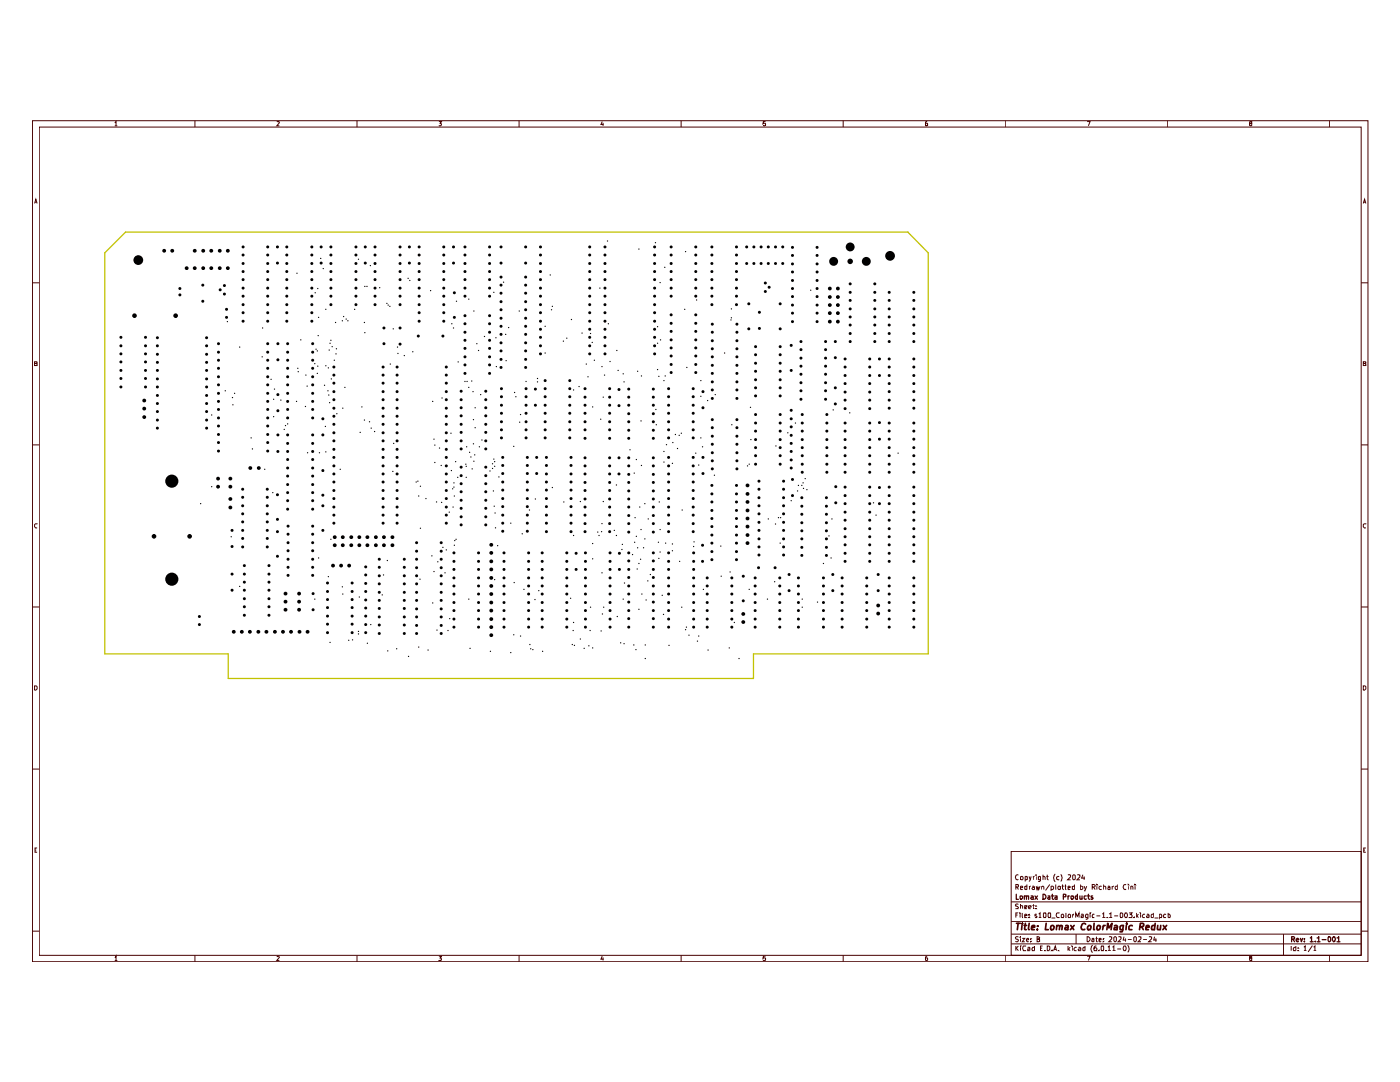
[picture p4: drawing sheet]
<svg xmlns="http://www.w3.org/2000/svg" width="279mm" height="216mm" viewBox="0 0 279 216" stroke-linecap="round" stroke-linejoin="round" font-family="sans-serif">
<g fill="none" stroke="#480000" stroke-width=".2">
<path d="M6.5 24.1h266.5v167.8h-266.5zM7.8 25.4h263.9v165.2h-263.9zM22.9 24.5l.3-.2v.8M22.9 25.1h.5M38.9 24.1v1.3M55.2 24.3h.5l.1 .1-.6 .7h.6M71.2 24.1v1.3M87.6 24.3h.5l-.3 .3h.2l.1 .3-.2 .2-.3-.1M103.6 24.1v1.3M120.2 24.3l-.3 .5h.5M120.4 24.5v.6M135.9 24.1v1.3"/>
<path d="M152.8 24.3h-.4l-.1 .4 .4-.1 .1 .4h-.5M168.3 24.1v1.3M185 24.3h-.2l-.1 .1v.6h.4l-.1-.4h-.2l-.1 .2M200.6 24.1v1.3M217 24.3h.6l-.4 .8M233 24.1v1.3M249.6 24.6l-.2-.3h.4v.3l-.4 .1v.3l.2 .1 .2-.1-.1-.4M265.3 24.1v1.3M6.5 56.4h1.3M6.9 40.6l.3-.8 .2 .8M7 40.3h.3M271.7 56.4h1.3"/>
<path d="M272.1 40.6l.2-.8 .3 .8M272.2 40.3h.3M6.9 72.5h.4v-.3h-.4v.7h.5v-.3l-.2-.1M272.1 72.5h.4v-.3h-.4v.7h.5v-.3l-.2-.1M6.5 88.8h1.3M271.7 88.8h1.3M7.4 104.6l-.3-.1-.2 .2v.4l.3 .3 .2-.1M272.6 104.6l-.4-.1-.1 .2v.4l.2 .3 .3-.1M6.5 121.1h1.3M6.9 136.9h.3l.2 .1v.5l-.2 .2h-.3zM271.7 121.1h1.3M272.1 136.9h.3l.2 .1v.5l-.3 .2h-.2z"/>
<path d="M6.5 153.5h1.3M271.7 153.5h1.3M7 169.6h.2M7.4 169.2h-.4v.9h.4M201.8 169.9h69.9v20.7h-69.9zM201.8 180h69.9M202.7 177h.5v-.4l-.5-.1v1M203 177l.2 .5M203.2 174.6a.45 .45 0 0 0-.6 .4 .45 .45 0 0 0 .6 .5M203.7 177.2l.4-.1-.1-.3-.3 .1v.5h.4M203.7 175l.3-.1 .2 .1v.4l-.2 .2-.3-.1zM204.6 175h.4v.5h-.4"/>
<path d="M204.6 174.9v1M204.9 176.9h-.4v.5h.4M204.9 176.5v1M205.4 174.9l.2 .7M205.4 176.8v.7M205.7 176.8l-.3 .2M205.8 174.9l-.2 .7-.2 .3M206 176.9l.3-.1 .2 .2v.5M206.2 174.9v.7M206.5 177.1h-.4l-.1 .1 .1 .3 .4-.1M206.5 174.9l-.3 .1M206.8 176.8l.2 .7 .1-.5 .2 .5 .3-.7"/>
<path d="M206.8 174.5v.1M206.8 174.9v.7M207.6 174.9v.8l-.1 .2-.3-.1M207.6 175h-.4v.5h.4M207.9 176.9l.3-.1 .1 .2v.5M207.9 176.8v.7M208.2 175l.2-.1 .2 .1v.6M208.2 174.5v1.1M208.8 174.9h.5M209 174.5v.9l.3 .2M209.5 176.5l-.8 1.2M209.8 176.9l.3-.1 .2 .2-.2 .5-.3-.1"/>
<path d="M209.8 176.8v1M210.6 174.5a.92 .92 0 0 0 0 1.4M210.7 176.5l.1 1M211.1 177l.2-.2 .3 .1v.5l-.3 .1zM211.4 175l-.3-.1-.2 .1v.5h.5M211.7 174.5a1.12 1.12 0 0 1 0 1.4M211.9 176.8h.4M212 176.5v.8l.3 .2M212.5 176.8h.3M212.6 176.5v.9l.2 .1M213.1 177.2l.5-.1v-.2h-.5v.5h.5M213.1 174.6h.6v.4l-.6 .6h.6"/>
<path d="M214.2 174.5l.4 .2v.7l-.3 .2-.2-.2v-.7zM214.4 176.9h-.4v.5h.4M214.4 176.5v1M215 174.6h.5v.4l-.6 .6h.6M215.6 176.9l.3-.1 .2 .2-.1 .4h-.4M215.6 176.5v1M216.1 174.5l-.2 .7h.6M216.4 176.8l.2 .7M216.4 174.9v.7M216.9 176.8l-.4 1h-.1M218 177h.4l.2-.3-.6-.2v1M218.2 177l.4 .5"/>
<path d="M218.9 176.5v.1M218.9 176.8v.7M219.8 176.9l-.2-.1-.3 .2 .1 .4h.4M220.3 176.9l.2-.1 .2 .2v.5M220.3 176.5v1M221.1 176.9l.3-.1 .1 .2v.5M221.5 177.1l-.4 .1 .1 .3 .3-.1M222 176.8v.7M222.3 176.8l-.3 .2M223 176.9l-.3-.1-.2 .2 .1 .4h.4M223 176.5v1M224.7 176.6a.45 .45 0 0 0-.6 .4 .45 .45 0 0 0 .6 .4"/>
<path d="M225.2 176.5v.1M225.2 176.8v.7M225.7 176.9l.2-.1 .2 .2v.5M225.7 176.8v.7M226.5 176.5v.1M226.5 176.8v.7M272.2 169.6h.2M272.6 169.2h-.4v.9h.4M6.5 185.8h1.3M22.9 191.1l.3-.3v.8M22.9 191.6h.5M38.9 190.6v1.3"/>
<path d="M55.2 190.9l.4-.1 .2 .2-.6 .6h.6M71.2 190.6v1.3M87.6 190.8h.5l-.3 .3 .3 .2-.1 .3h-.4M103.6 190.6v1.3M120.2 190.8l-.3 .6h.5M120.4 191.1v.5M135.9 190.6v1.3M152.8 190.8h-.4l-.1 .4 .4-.1 .1 .5h-.5M168.3 190.6v1.3M185 190.8h-.1l-.2 .3v.5h.4l-.1-.5h-.2l-.1 .2M200.6 190.6v1.3M201.8 188.3h69.9"/>
<path d="M201.8 186.4h69.9M201.8 183.9h69.9M202.7 188.8v.9M202.7 182.6h.4M202.8 189.2l.4 .5M203.2 182.2h-.5v.9M203.2 187l-.4-.1-.2 .2 .2 .3 .4 .2-.1 .3-.5-.1M203.2 180.5l-.4-.1-.2 .2 .1 .2 .5 .3v.2h-.6M203.2 188.8l-.5 .5M203.6 182.2h.1M203.6 182.4v.7M203.7 188.8h.1"/>
<path d="M203.7 186.9v.1M203.7 180.8h.4v.5M203.7 180.4v.9M203.7 187.2v.7M203.7 189v.7M204 187.2h.5l-.5 .7h.5M204 182.2v.7l.2 .2M204.5 182.8l.4-.1v-.2h-.4v.6h.4M204.5 181.1l.4-.1v-.3h-.4v.6h.4M204.7 188.8h-.4l-.2 .4 .2 .5 .4-.1M204.9 187.6l.4-.1-.1-.3-.3 .2v.3l.1 .2 .3-.1M205.1 189.1h.4v.6h-.4v-.3l.4-.1"/>
<path d="M205.3 181.1l.5-.1-.1-.3-.4 .1v.4l.4 .1M205.4 183v.1M205.4 182.5v.1M205.7 187.8v.1M205.7 187.3v.1M206 180.7h.5M206.2 180.4v.9h.3M206.5 188.8v.9h-.5v-.6h.5M206.7 181.2v.1M206.7 180.7v.1M206.9 182.5h-.4v.3l.5 .1-.1 .2h-.4M207 187.4l.4-.1 .1-.2-.5-.2v1h.3l.2-.1v-.3l-.3-.1"/>
<path d="M207.3 182.4l.3-.2v.9M207.3 183.1h.5M207.6 189.2h.4M208.1 188.8h-.5v.9h.5M208.3 182.2h.4v.1v.8h-.4l-.1-.2zM208.5 189.6v.1M209 188.8h.3l.2 .1v.5l-.2 .3h-.3zM209.3 182.2h.3l.1 .1-.1 .8h-.3l-.1-.2zM209.8 183.2h.8M209.9 189.6v.1M210.3 189.7l.3-.9 .3 .9M210.4 189.4h.4"/>
<path d="M211.2 189.6v.1M211.4 182.2h-.5l-.1 .4 .2 .5 .4-.1M211.8 182.6l.2-.2 .2 .1v.6l-.4-.1zM212.7 182.2l.1 .9M213.1 188.8v.9M213.2 182.5l.3-.1 .2 .2-.1 .5h-.4zM213.2 189.4l.4 .3M213.6 189l-.5 .4M214 188.8h.1M214 189v.7M214.1 182.4v.7M214.3 182.4l-.2 .3"/>
<path d="M214.7 183.1v-.9l.3 .6 .3-.6v.9M214.8 186.4v1.9M214.8 189.1l-.2-.1-.3 .3 .2 .4h.3M215.3 189.1l.2-.1 .2 .2v.5h-.4l-.1-.3 .5-.1M215.8 182.5h.4v.6h-.4v-.3l.4-.1M216.5 188.8v.9h-.3l-.1-.5 .2-.2 .2 .1M217 190.8h.6l-.4 .8M217 186.9h.2l.4 .4-.4 .6h-.2zM217.1 182.4v.9l-.2 .1-.2-.1M217.1 182.5l-.3-.1-.2 .3 .1 .4h.4M217.6 182.2h.1M217.6 182.4v.7"/>
<path d="M217.9 187.3h.4v.6M218.1 188.6a.92 .92 0 0 0 0 1.4M218.3 187.5l-.4 .1v.2h.4M218.4 182.5l-.3-.1-.1 .3 .1 .4h.3M218.7 187.2h.4M218.8 186.9v.9l.3 .1M218.8 188.8h-.2a.73 .73 0 0 0-.2 .9h.4l.1-.4-.2-.2-.4 .2M218.8 182.8h.8M219.3 187.6l.5-.1-.1-.3-.4 .1v.5h.5M219.3 189.6v.1M219.8 188.8h.4l.1 .1-.1 .8h-.4v-.2zM220 182.4l.3-.2v.9"/>
<path d="M220 183.1h.6M220.2 187.8v.1M220.2 187.3v.1M220.7 189.6v.1M220.9 183v.1M221.1 189l.3-.2v.9M221.1 189.7h.6M221.4 187h.5v.3l-.6 .6h.6M221.4 182.4l.3-.2v.9M221.4 183.1h.6M222 189l.3-.2v.9M222 189.7h.6"/>
<path d="M222.4 182.8h.7M222.5 186.9l.3 .2v.6l-.2 .2h-.1l-.2-.2v-.6zM223 189.4h.7M223.2 187h.5v.3l-.6 .6h.6M223.6 182.2l.5 .1v.6l-.2 .2h-.3v-.2zM224.2 188.8h.1a.47 .47 0 0 1 .5 .4 .47 .47 0 0 1-.5 .5l-.1-.3zM224.3 186.9l-.1 .7h.5M224.6 182.2a.47 .47 0 0 1 .4 .4 .47 .47 0 0 1-.4 .5l-.2-.3zM224.6 187.2v.7M225.1 188.6a1.14 1.14 0 0 1 0 1.4M225.1 187.5h.7M225.3 182.2h.6l-.3 .3 .3 .2-.1 .4-.5-.1"/>
<path d="M226.4 183v.1M226.4 186.9l.4 .2v.6l-.2 .2h-.2l-.1-.2v-.6zM226.8 182.2v.9M226.9 182.8l.3 .3M227.2 187h.5v.3l-.6 .6h.6M227.2 182.4l-.4 .4M227.6 182.2h.1M227.6 182.4v.7M228.1 187.5h.8M228.5 182.5l-.3-.1-.2 .3 .1 .4h.4M228.9 182.5l.3-.1 .1 .2v.5h-.4l-.1-.3 .5-.1M229.3 187h.5v.3l-.6 .6h.6"/>
<path d="M230.2 182.2v.9h-.4l-.1-.5 .2-.2 .3 .1M230.4 186.9l-.1 .7h.5M230.4 183.2h.8M230.7 187.2v.7M231.4 182.5l.3-.1 .2 .3-.1 .4h-.4M231.4 182.4v1M232.7 182.5l-.3-.1-.2 .3 .1 .4h.4M233 190.6v1.3M233.1 182.2v.9h.4v-.6h-.4M249.6 191.1l-.2-.2 .3-.1 .1 .3-.4 .1 .1 .4h.3l-.1-.5M256.2 186.4v4.2M257.7 188.8v.9"/>
<path d="M258.6 188.8v.9h-.4v-.6h.4M259 189.6v.1M259 189.1v.1M260.2 189l.3-.2v.9M260.2 189.7h.5M261.9 188.7l-.8 1.2M262.2 189l.2-.2v.9M262.2 189.7h.5M265.3 190.6v1.3M271.7 185.8h1.3"/>
</g>
<g fill="none" stroke="#480000" stroke-width=".25">
<path d="M202.8 178.4v1.1h.4M203.6 178.9l.3-.1 .2 .1v.3l-.3 .3-.2-.2zM204.4 178.9l.5-.1v.7M204.4 178.8v.7M204.9 178.9v-.1h.4v.7M205.8 178.8h.3l.1 .7M206.2 179h-.3l-.2 .2 .2 .3 .3-.1M206.5 178.8l.6 .7M207.1 178.8l-.6 .7M208.2 178.4a.52 .52 0 0 1 .6 .5 .52 .52 0 0 1-.6 .6zM209.2 178.8h.3v.7M209.5 179l-.4 .2 .2 .3 .2-.1"/>
<path d="M209.8 178.8h.5M210 178.4v1l.3 .1M210.5 178.8h.4v.7M210.9 179l-.4 .1v.3h.4M212.2 178.9h.4l.1-.4-.5-.1v1.1M213.1 178.8v.7M213.4 178.8l-.3 .1M213.7 178.9l.5-.1v.6l-.3 .1-.2-.2zM215 178.8h-.3l-.1 .1 .1 .5h.3M215 178.4v1.1M215.5 178.8v.6l.3 .1 .1-.2M215.9 178.8v.7"/>
<path d="M216.8 178.8l-.4 .1v.4l.1 .2 .3-.1M217 178.8h.5M217.2 178.4v.9l.3 .2M218.1 178.8h-.3l-.1 .1 .4 .4-.1 .2-.3-.1M257.8 187.4h.5l.1-.3-.2-.2h-.4v1M258 187.4l.4 .5M258.7 187.6l.5-.1-.2-.3-.3 .2v.3l.2 .2 .2-.1M259.5 187.2l.2 .7 .3-.7M260.3 187.8v.1M260.3 187.3v.1M261.5 187.2l.2-.3v1M261.5 187.9h.6"/>
<path d="M262.5 187.8v.1M262.8 187.2h.2l.2-.3v1M262.8 187.9h.6M263.9 187.5h.7M265.2 186.9l.4 .2v.6l-.3 .2-.3-.2v-.6zM266.1 186.9a.55 .55 0 0 1 .4 .5 .55 .55 0 0 1-.4 .5l-.2-.4zM266.8 187.2l.4-.3v1M266.8 187.9h.6"/>
</g>
<g fill="none" stroke="#480000" stroke-width=".34">
<path d="M202.9 184.2h.7M203.2 184.2l-.2 1.3M204 184.7l-.1 .8M204 184.2v.2M204.4 184.7h.5M204.6 184.2l-.1 1.1 .1 .2h.2M205.4 184.2l-.2 1.1 .2 .2M205.9 185.1l.6-.1-.1-.3-.5 .1-.1 .5 .1 .2h.5M207 185.4v.1M207.1 184.7v.1M208.8 184.2l-.2 1.3h.6M209.7 184.8l.4-.1a.56 .56 0 0 1 0 .8h-.4z"/>
<path d="M210.9 184.8l.3-.1 .3 .1-.1 .7M210.9 184.7l-.1 .8M211.5 184.8l.2-.1h.3l-.1 .8M212.7 184.7h.3l.2 .1-.1 .7h-.5v-.4l.6-.1M213.7 184.7l.6 .8M214.4 184.7l-.8 .8M216.7 184.4l-.1-.1a.69 .69 0 0 0-.8 .4 .69 .69 0 0 0 .2 .8l.5-.1M217.1 184.9l.2-.2h.4l.1 .2-.2 .6h-.5zM218.4 184.2l-.1 1.3h.1M219 184.7h.4l.2 .2-.2 .6h-.5v-.2zM220.2 184.7l-.2 .8M220.6 184.7l-.5 .2"/>
<path d="M220.9 185.5l.2-1.3 .2 1 .6-1-.2 1.3M222.4 184.7h.4l.2 .1-.1 .7h-.6l.1-.4 .6-.1M224.2 184.7l-.3 1.2h-.4M224.2 184.7a.45 .45 0 0 0-.7 .2v.5l.6 .1M224.8 184.7l-.1 .8M224.9 184.2v.2M226 184.7a.45 .45 0 0 0-.7 .2l.1 .6h.5M227.5 184.9l.7-.1 .1-.4-.2-.2h-.5l-.2 1.3M227.8 184.9l.4 .6M228.7 185.1l.7-.1-.2-.3h-.4l-.1 .6v.2h.5M230.5 184.2l-.1 1.3h-.5v-.7l.2-.1h.4M231.1 184.7v.8l.5-.1"/>
<path d="M231.6 184.7v.8M232.2 184.7l.5 .8M232.8 184.7l-.7 .8"/>
</g>
<path d="M20.9 50.5l4.2-4.2h156.1l4.1 4.2v80h-34.9v4.9h-104.8v-4.9h-24.7z" fill="none" stroke="#c2c200" stroke-width=".25"/>
<g fill="#000">
<path d="M35.7 57.4h.4v.4h-.4zM35.7 58.6h.4v.5h-.4zM40.3 56.7h.4v.4h-.4zM43.7 57.6h.4v.4h-.4zM44.6 58.5h.4v.4h-.4zM44.6 56.8h.4v.4h-.4zM48.3 50.7h.4v.4h-.4zM48.3 52.4h.4v.4h-.4zM48.3 54h.4v.4h-.4zM48.3 55.6h.4v.4h-.4zM48.3 57.3h.4v.4h-.4zM48.3 58.9h.4v.4h-.4z"/>
<path d="M48.3 49.1h.4v.4h-.4zM53.2 58.9h.4v.4h-.4zM53.2 57.3h.4v.4h-.4zM53.2 55.6h.4v.4h-.4zM53.2 54h.4v.4h-.4zM53.2 52.4h.4v.4h-.4zM53.2 50.7h.4v.4h-.4zM53.2 49.1h.4v.4h-.4zM55.2 49.1h.4v.4h-.4zM55.2 52.3h.4v.4h-.4zM57 55.6h.4v.4h-.4zM57 57.3h.4v.4h-.4z"/>
<path d="M57 58.9h.4v.4h-.4zM57 50.7h.4v.4h-.4zM57 52.4h.4v.4h-.4zM57 54h.4v.4h-.4zM57 49.1h.4v.4h-.4zM59.2 54.4l.2 .1-.1 .1-.2-.1zM62 58.9h.4v.4h-.4zM62 57.3h.4v.4h-.4zM62 49.1h.4v.4h-.4zM62 55.6h.4v.4h-.4zM62 54h.4v.4h-.4zM62 52.4h.4v.4h-.4z"/>
<path d="M62 50.7h.4v.4h-.4zM62.8 58.3l.2 .1v.1l-.2-.1zM63.4 57.5l.1 .1v.1l-.2-.1zM63.9 51.4l.2 .2v.1l-.2-.1zM63.9 49.1h.4v.4h-.4zM63.9 52.3h.4v.4h-.4zM64.5 53.5l.1 .1v.1l-.2-.1zM65.8 52.4h.4v.4h-.4zM65.8 54h.4v.4h-.4zM65.8 55.6h.4v.4h-.4zM65.8 57.3h.4v.4h-.4zM65.8 58.9h.4v.4h-.4z"/>
<path d="M65.8 49.1h.4v.4h-.4zM65.8 50.7h.4v.4h-.4zM70.8 52.4h.4v.4h-.4zM70.8 50.7h.4v.4h-.4zM70.8 49.1h.4v.4h-.4zM70.8 58.9h.4v.4h-.4zM70.8 57.3h.4v.4h-.4zM70.8 55.6h.4v.4h-.4zM70.8 54h.4v.4h-.4zM71.5 51.6l.2 .1-.1 .1-.2-.1zM72.8 57l.1 .2v.1l-.2-.1zM72.7 49.1h.4v.4h-.4z"/>
<path d="M72.7 52.3h.4v.4h-.4zM73.2 57l.2 .2-.1 .1-.2-.1zM73.9 52.9l.1 .1v.1l-.2-.1zM74.6 49.1h.4v.4h-.4zM74.6 50.7h.4v.4h-.4zM74.6 52.4h.4v.4h-.4zM74.6 54h.4v.4h-.4zM74.6 55.6h.4v.4h-.4zM74.6 57.3h.4v.4h-.4zM74.6 58.9h.4v.4h-.4zM75.7 57.3l.2 .1-.1 .1-.2-.1zM79.6 58.9h.4v.4h-.4z"/>
<path d="M79.6 57.3h.4v.4h-.4zM79.6 55.6h.4v.4h-.4zM79.6 54h.4v.4h-.4zM79.6 52.4h.4v.4h-.4zM79.6 50.7h.4v.4h-.4zM79.6 49.1h.4v.4h-.4zM81.4 55.4l.2 .1-.1 .2-.2-.2zM81.7 55.9l.2 .1-.1 .1-.1-.1zM81.5 49.1h.4v.4h-.4zM81.5 52.3h.4v.4h-.4zM83.4 49.1h.5v.4h-.5zM83.4 50.7h.5v.4h-.5z"/>
<path d="M83.4 52.4h.5v.4h-.5zM83.4 54h.5v.4h-.5zM83.4 55.6h.5v.4h-.5zM83.4 57.3h.5v.4h-.5zM83.4 58.9h.5v.4h-.5zM85.9 57.9l.2 .1-.1 .1-.2-.1zM88.4 52.4h.4v.4h-.4zM88.4 50.7h.4v.4h-.4zM88.4 49.1h.4v.4h-.4zM88.4 58.9h.4v.4h-.4zM88.4 57.3h.4v.4h-.4zM88.4 55.6h.4v.4h-.4z"/>
<path d="M88.4 54h.4v.4h-.4zM90.3 49.1h.4v.4h-.4zM90.3 52.3h.4v.4h-.4zM90.5 58.2h.4v.4h-.4zM92.6 55.6h.4v.4h-.4zM92.6 57.3h.4v.4h-.4zM92.6 58.9h.4v.4h-.4zM92.6 49.1h.4v.4h-.4zM92.6 50.7h.4v.4h-.4zM92.6 52.4h.4v.4h-.4zM92.6 54h.4v.4h-.4zM93.5 59.6l.2 .1-.1 .1-.2-.1z"/>
<path d="M97.5 58.9h.4v.4h-.4zM97.5 57.3h.4v.4h-.4zM97.5 55.6h.4v.4h-.4zM97.5 54h.4v.4h-.4zM97.5 52.4h.4v.4h-.4zM97.5 50.7h.4v.4h-.4zM97.5 49.1h.4v.4h-.4zM98.5 58.2l.2 .1-.1 .1-.2-.1zM99.8 49.1h.4v.4h-.4zM99.8 52.3h.4v.4h-.4zM99.8 55.1h.4v.4h-.4zM99.8 56.7h.4v.4h-.4z"/>
<path d="M99.8 58.3h.4v.4h-.4zM100.4 56.2l.2 .1v.1l-.2-.1zM104.7 49.1h.4v.4h-.4zM104.7 52.3h.4v.4h-.4zM104.7 58.3h.4v.4h-.4zM104.7 56.7h.4v.4h-.4zM104.7 55.1h.4v.4h-.4zM107.7 49.1h.4v.4h-.4zM107.7 50.7h.4v.4h-.4zM107.7 52.4h.4v.4h-.4zM107.7 54h.4v.4h-.4zM107.7 55.6h.4v.4h-.4z"/>
<path d="M107.7 57.3h.4v.4h-.4zM107.7 58.9h.4v.4h-.4zM109.8 54.8l.1 .1v.1l-.2-.1zM117.5 58.9h.4v.4h-.4zM117.5 54h.4v.4h-.4zM117.5 57.3h.4v.4h-.4zM117.5 55.6h.4v.4h-.4zM117.5 52.4h.4v.4h-.4zM117.5 50.7h.4v.4h-.4zM117.5 49.1h.4v.4h-.4zM119.7 57.4l.1 .1v.1l-.2-.1zM120.5 49.1h.4v.4h-.4z"/>
<path d="M120.5 50.7h.4v.4h-.4zM120.5 52.4h.4v.4h-.4zM120.5 54h.4v.4h-.4zM120.5 55.6h.4v.4h-.4zM120.5 57.3h.4v.4h-.4zM120.5 58.9h.4v.4h-.4zM121.2 48l.2 .1-.1 .1-.2-.1zM127.4 49.6l.2 .1v.1l-.2-.1zM130.4 58.9h.4v.4h-.4zM130.4 57.3h.4v.4h-.4zM130.4 55.6h.4v.4h-.4zM130.4 54h.4v.4h-.4z"/>
<path d="M130.4 52.4h.4v.4h-.4zM130.4 50.7h.4v.4h-.4zM130.4 49.1h.4v.4h-.4zM130.7 48.3l.2 .1v.1l-.2-.1zM131.7 56.3l.2 .1-.1 .1-.2-.1zM132.6 53.2l.2 .1-.1 .2-.2-.2zM133.7 49.1h.4v.4h-.4zM133.7 50.7h.4v.4h-.4zM133.7 52.4h.4v.4h-.4zM133.7 54h.4v.4h-.4zM133.7 55.6h.4v.4h-.4zM133.7 57.3h.4v.4h-.4z"/>
<path d="M133.7 58.9h.4v.4h-.4zM136.8 50.1l.1 .1v.1l-.2-.1zM138.6 58.9h.5v.4h-.5zM138.6 52.4h.5v.4h-.5zM138.6 50.7h.5v.4h-.5zM138.6 49.1h.5v.4h-.5zM138.6 57.3h.5v.4h-.5zM138.6 55.6h.5v.4h-.5zM138.6 54h.5v.4h-.5zM139 59.7l.1 .2v.1l-.2-.1zM141.9 49.1h.4v.4h-.4zM141.9 57.3h.4v.4h-.4z"/>
<path d="M141.9 58.9h.4v.4h-.4zM141.9 50.7h.4v.4h-.4zM141.9 52.4h.4v.4h-.4zM141.9 54h.4v.4h-.4zM141.9 55.6h.4v.4h-.4zM146.8 54h.4v.4h-.4zM146.8 52.4h.4v.4h-.4zM146.8 50.7h.4v.4h-.4zM146.8 49.1h.4v.4h-.4zM146.8 58.9h.4v.4h-.4zM146.8 57.3h.4v.4h-.4zM146.8 55.6h.4v.4h-.4z"/>
<path d="M148.8 52.4h.4v.4h-.4zM148.8 49.1h.4v.4h-.4zM150.2 52.4h.5v.4h-.5zM150.2 49.1h.5v.4h-.5zM151.7 52.4h.4v.4h-.4zM151.7 49.1h.4v.4h-.4zM152.5 56.3h.4v.4h-.4zM152.5 57.9h.4v.5h-.4zM153.1 52.4h.4v.4h-.4zM153.1 49.1h.4v.4h-.4zM153.3 57.1h.4v.4h-.4zM154.6 52.4h.4v.4h-.4z"/>
<path d="M154.6 49.1h.4v.4h-.4zM156 52.4h.4v.4h-.4zM156 49.1h.4v.4h-.4zM158 49.1h.4v.5h-.4zM158 50.7h.4v.5h-.4zM158 52.4h.4v.5h-.4zM158 54h.4v.5h-.4zM158 55.7h.4v.5h-.4zM158 57.4h.4v.4h-.4zM158 59h.4v.4h-.4zM161.7 57.8l.2 .1v.1l-.2-.1zM162.9 59h.4v.4h-.4z"/>
<path d="M162.9 57.4h.4v.4h-.4zM162.9 55.7h.4v.5h-.4zM162.9 54h.4v.5h-.4zM162.9 52.4h.4v.5h-.4zM162.9 50.7h.4v.5h-.4zM162.9 49.1h.4v.5h-.4zM169.5 56.4h.4v.5h-.4zM169.5 58.1h.4v.5h-.4zM169.5 59.7h.4v.5h-.4zM174.4 56.4h.4v.5h-.4zM174.4 59.7h.4v.5h-.4zM174.4 58.1h.4v.5h-.4z"/>
<path d="M177.3 58.1h.4v.5h-.4zM177.3 59.7h.4v.5h-.4zM182.2 59.7h.4v.5h-.4zM182.2 58.1h.4v.5h-.4zM23.9 67.1h.4v.4h-.4zM23.9 68.8h.4v.4h-.4zM23.9 70.4h.4v.4h-.4zM23.9 72h.4v.4h-.4zM23.9 73.7h.4v.4h-.4zM23.9 75.3h.4v.4h-.4zM23.9 77h.4v.4h-.4zM28.8 68.8h.4v.4h-.4z"/>
<path d="M28.8 67.1h.4v.4h-.4zM28.8 77h.4v.4h-.4zM28.8 75.3h.4v.4h-.4zM28.8 73.7h.4v.4h-.4zM28.8 72h.4v.4h-.4zM28.8 70.4h.4v.4h-.4zM31.2 67.2h.4v.4h-.4zM31.2 68.8h.4v.4h-.4zM31.2 77h.4v.4h-.4zM31.2 78.7h.4v.4h-.4zM31.2 70.5h.4v.4h-.4zM31.2 72.1h.4v.4h-.4z"/>
<path d="M31.2 73.7h.4v.4h-.4zM31.2 75.4h.4v.4h-.4zM40.3 59.9h.4v.4h-.4zM41 73.7h.4v.4h-.4zM41 72.1h.4v.4h-.4zM41 78.7h.4v.4h-.4zM41 77h.4v.4h-.4zM41 75.4h.4v.4h-.4zM41 70.5h.4v.4h-.4zM41 68.8h.4v.4h-.4zM41 67.2h.4v.4h-.4zM43.4 71.7h.4v.4h-.4z"/>
<path d="M43.4 73.3h.4v.4h-.4zM43.4 75h.4v.4h-.4zM43.4 76.6h.4v.4h-.4zM43.4 78.3h.4v.4h-.4zM43.4 68.4h.4v.4h-.4zM43.4 70.1h.4v.4h-.4zM44.9 77.9l.2 .1-.1 .1-.2-.1zM45 61.5h.4v.4h-.4zM45 63.1h.4v.5h-.4zM45.3 64.1l.2 .1-.1 .1-.1-.1zM46.3 79.2l.2 .1v.1l-.2-.1zM46.8 78.4l.1 .1v.1l-.2-.1z"/>
<path d="M47.8 69.1l.2 .2-.1 .1-.2-.1zM48.3 60.6h.4v.4h-.4zM48.3 62.2h.4v.4h-.4zM48.3 63.9h.4v.4h-.4zM52.3 71.1l.2 .1-.1 .1-.2-.1zM52.3 65.3l.2 .1v.2l-.2-.2zM53.2 63.9h.4v.4h-.4zM53.2 62.2h.4v.4h-.4zM53.2 68.4h.4v.4h-.4zM53.2 75h.4v.4h-.4zM53.2 73.3h.4v.4h-.4zM53.2 71.7h.4v.4h-.4z"/>
<path d="M53.2 70.1h.4v.4h-.4zM53.2 78.3h.4v.4h-.4zM53.2 76.6h.4v.4h-.4zM53.2 60.6h.4v.4h-.4zM54 75.6l.2 .1v.1l-.2-.1zM54.5 79.6l.2 .1v.1l-.2-.1zM54.7 77.5l.2 .1-.1 .2-.1-.2zM55.3 68.4h.4v.4h-.4zM55.3 71.6h.4v.4h-.4zM55.3 78.5h.4v.5h-.4zM56 79.7l.2 .1-.1 .2-.2-.2zM57 62.2h.4v.4h-.4z"/>
<path d="M57 63.9h.4v.4h-.4zM57 60.6h.4v.4h-.4zM57.2 68.4h.4v.4h-.4zM57.2 70.1h.4v.4h-.4zM57.2 71.7h.4v.4h-.4zM57.2 73.3h.4v.4h-.4zM57.2 75h.4v.4h-.4zM57.2 78.3h.4v.4h-.4zM57.2 76.6h.4v.4h-.4zM59.4 73.4l.2 .1-.1 .1-.2-.1zM59.5 74.1l.1 .1v.1l-.2-.1zM60 67.7l.2 .1-.1 .1-.2-.1z"/>
<path d="M61 74.7l.2 .1-.1 .2-.2-.2zM61.2 76.9l.2 .1v.2l-.2-.2zM62 63.9h.4v.4h-.4zM62 62.2h.4v.4h-.4zM62 60.6h.4v.4h-.4zM62.2 78.3h.4v.4h-.4zM62.2 76.6h.4v.4h-.4zM62.2 75h.4v.4h-.4zM62.2 73.3h.4v.4h-.4zM62.2 71.7h.4v.4h-.4zM62.2 70.1h.4v.4h-.4zM62.2 68.4h.4v.4h-.4z"/>
<path d="M62.8 72.4l.1 .2v.1l-.2-.1zM63 69.6l.2 .1-.1 .1-.2-.1zM63.3 69.9l.2 .1-.1 .1-.2-.1zM63.3 74.4l.2 .1-.1 .1-.2-.1zM63.4 73l.1 .1v.1l-.2-.1zM63.4 66.9l.2 .1v.1l-.2-.1zM63.5 63.2l.2 .1-.1 .1-.1-.1zM64.7 76.8l.2 .1-.1 .1-.2-.1zM65 61.6l.2 .1-.1 .1-.2-.1zM65 72.9l.2 .1-.1 .1-.2-.1zM65.4 77.9l.2 .1-.1 .1-.2-.1zM65.5 73.3l.2 .1-.1 .1-.2-.1z"/>
<path d="M65.6 78.7l.1 .1v.1l-.2-.1zM65.6 69.7l.2 .1v.2l-.2-.2zM65.8 68.4l.2 .1-.1 .1-.2-.1zM66 67.8l.2 .1-.1 .1-.2-.1zM66.1 75.5l.2 .1-.1 .1-.2-.1zM65.8 60.6h.4v.4h-.4zM66.2 69.1l.2 .1v.1l-.2-.1zM66.7 71.8l.1 .1v.1l-.2-.1zM66.4 77.9h.4v.5h-.4zM66.4 79.5h.4v.5h-.4zM66.4 73h.4v.5h-.4zM66.4 74.6h.4v.5h-.4z"/>
<path d="M66.4 76.2h.4v.5h-.4zM66.9 64.2l.2 .1-.1 .2-.2-.2zM67 70.5l.2 .1-.1 .1-.2-.1zM67.1 69.5l.2 .1-.1 .1-.2-.1zM68.3 63.9l.2 .1-.1 .1-.2-.1zM68.5 63l.2 .2-.1 .1-.1-.1zM68.8 77.2l.2 .1-.1 .1-.2-.1zM69 63.6l.2 .1-.1 .1-.1-.1zM69.4 63.9l.2 .1-.1 .1-.2-.1zM70.7 61.6l.2 .1-.1 .1-.1-.1zM70.8 60.6h.4v.4h-.4zM72.7 64.2l.2 .1-.1 .2-.2-.2z"/>
<path d="M72.8 66.3l.1 .1v.1l-.2-.1zM74.6 60.6h.4v.4h-.4zM76.3 76.2h.4v.5h-.4zM76.3 74.6h.4v.5h-.4zM76.3 73h.4v.5h-.4zM76.3 79.5h.4v.5h-.4zM76.3 77.9h.4v.5h-.4zM76.4 65.2h.4v.5h-.4zM76.4 68.4h.4v.4h-.4zM77.2 60.4l.1 .1v.1l-.2-.1zM77.4 60.8l.2 .1-.1 .1-.2-.1zM77.7 61l.2 .1v.1l-.2-.1z"/>
<path d="M77.8 72.5l.2 .1v.2l-.2-.2zM78.4 65.5l.2 .1-.1 .1-.1-.1zM79.3 69.1l.2 .2-.1 .1-.2-.1zM79 73h.5v.5h-.5zM79 74.6h.5v.5h-.5zM79 76.2h.5v.5h-.5zM79 77.9h.5v.5h-.5zM79 79.5h.5v.5h-.5zM79.4 70.4l.1 .1v.1l-.2-.1zM79.6 65.2h.4v.5h-.4zM79.6 68.4h.4v.5h-.4zM79.6 60.6h.4v.4h-.4z"/>
<path d="M80.6 70.8l.2 .2-.1 .1-.1-.1zM82.3 70.1l.2 .1-.1 .1-.1-.1zM83.3 66.8h.4v.5h-.4zM83.4 60.6h.5v.4h-.5zM83.4 62.2h.5v.4h-.5zM83.4 63.9h.5v.4h-.5zM88.2 79.3l.1 .1v.1l-.2-.1zM88.2 66.8h.4v.5h-.4zM88.4 63.9h.4v.4h-.4zM88.4 62.2h.4v.4h-.4zM88.4 60.6h.4v.4h-.4zM88.9 79.5h.4v.5h-.4z"/>
<path d="M88.9 77.9h.4v.5h-.4zM88.9 76.2h.4v.5h-.4zM88.9 74.6h.4v.5h-.4zM88.9 73h.4v.5h-.4zM90.1 64.5l.2 .1-.1 .1-.2-.1zM90.4 65.3l.2 .1v.2l-.2-.2zM90.5 63.1h.4v.5h-.4zM91 60l.2 .1v.1l-.2-.1zM91.4 72.1l.2 .1-.1 .1-.2-.1zM91.8 77.8h.4v.5h-.4zM91.8 79.5h.4v.5h-.4zM92.7 76l.2 .1v.1l-.2-.1z"/>
<path d="M92.6 62.8h.4v.4h-.4zM92.6 64.4h.4v.4h-.4zM92.6 66.1h.4v.4h-.4zM92.6 67.7h.4v.4h-.4zM92.6 69.3h.4v.4h-.4zM92.6 71h.4v.4h-.4zM92.6 72.6h.4v.4h-.4zM92.6 74.3h.4v.4h-.4zM93.2 76l.1 .1v.1l-.2-.1zM93.5 77.2l.2 .1-.1 .1-.2-.1zM94.1 75.9l.2 .1-.1 .1-.2-.1zM94.3 78l.2 .1v.2l-.2-.2z"/>
<path d="M94.5 61.9l.2 .2-.1 .1-.2-.1zM95.1 68.5l.2 .1-.1 .1-.2-.1zM95.4 69.8l.2 .1v.1l-.2-.1zM95.9 78.6l.2 .1-.1 .2-.2-.2zM96.6 67l.2 .1v.2l-.2-.2zM96.7 79.5h.4v.5h-.4zM96.7 77.8h.4v.5h-.4zM97.5 74.3h.4v.4h-.4zM97.5 72.6h.4v.4h-.4zM97.5 71h.4v.4h-.4zM97.5 62.8h.4v.4h-.4zM97.5 69.3h.4v.4h-.4z"/>
<path d="M97.5 67.7h.4v.4h-.4zM97.5 66.1h.4v.4h-.4zM97.5 64.4h.4v.4h-.4zM98.9 67.3l.2 .1-.1 .1-.2-.1zM99 73l.2 .2-.1 .1-.2-.1zM99.8 71.5h.4v.4h-.4zM99.8 73.1h.4v.4h-.4zM99.8 63.3h.4v.4h-.4zM99.8 64.9h.4v.4h-.4zM99.8 66.5h.4v.4h-.4zM99.8 68.2h.4v.4h-.4zM99.8 69.8h.4v.4h-.4z"/>
<path d="M99.8 60h.4v.4h-.4zM99.8 61.6h.4v.4h-.4zM99.9 77.3h.4v.5h-.4zM99.9 78.9h.4v.5h-.4zM100.9 66.6l.1 .1v.1l-.2-.1zM100.9 71.9l.2 .1v.1l-.2-.1zM101.5 65.2l.1 .2v.1l-.2-.1zM102.6 78.2l.2 .1v.1l-.2-.1zM102.9 79.1l.2 .1-.1 .1-.2-.1zM103.6 61.9l.2 .2-.1 .1-.2-.1zM104.9 76l.2 .1-.1 .1-.1-.1zM104.7 61.6h.4v.4h-.4z"/>
<path d="M104.7 60h.4v.4h-.4zM104.7 73.1h.4v.4h-.4zM104.7 71.5h.4v.4h-.4zM104.7 69.8h.4v.4h-.4zM104.7 68.2h.4v.4h-.4zM104.7 66.5h.4v.4h-.4zM104.7 64.9h.4v.4h-.4zM104.7 63.3h.4v.4h-.4zM104.8 78.9h.4v.5h-.4zM104.8 77.3h.4v.5h-.4zM106.6 77.4h.5v.5h-.5zM107.2 75.4l.2 .1-.1 .1-.2-.1z"/>
<path d="M107.2 76.1l.2 .1-.1 .1-.2-.1zM107.7 60.6h.4v.4h-.4zM107.7 62.2h.4v.4h-.4zM107.7 63.9h.4v.4h-.4zM107.7 65.5h.4v.4h-.4zM107.7 67.1h.4v.4h-.4zM107.7 68.8h.4v.4h-.4zM107.7 70.4h.4v.4h-.4zM108.7 70.3l.2 .1v.2l-.2-.2zM108.7 65l.2 .1v.1l-.2-.1zM108.6 75.7h.4v.5h-.4zM108.6 77.3h.4v.5h-.4z"/>
<path d="M108.6 78.9h.4v.5h-.4zM110 61.7l.2 .1-.1 .1-.2-.1zM110.2 61l.2 .1-.1 .1-.2-.1zM112.4 68l.2 .1-.1 .1-.2-.1zM113.1 67.4l.1 .1v.1l-.2-.1zM113.5 78.9h.4v.5h-.4zM113.5 77.3h.4v.5h-.4zM113.5 75.7h.4v.5h-.4zM114 63.6l.2 .2-.1 .1-.2-.1zM114.4 77.7l.2 .1-.1 .1-.2-.1zM115.5 77l.2 .1-.1 .1-.2-.1zM116.1 66.4l.2 .1-.1 .1-.2-.1z"/>
<path d="M116.6 77.3h.4v.5h-.4zM116.6 79h.4v.5h-.4zM116.9 72.5l.2 .1v.2l-.2-.2zM117.3 75.1l.2 .1-.1 .1-.2-.1zM117.5 70.4h.4v.4h-.4zM117.5 68.8h.4v.4h-.4zM117.5 67.1h.4v.4h-.4zM117.5 65.5h.4v.4h-.4zM117.5 63.9h.4v.4h-.4zM117.5 62.2h.4v.4h-.4zM117.5 60.6h.4v.4h-.4zM117.8 66.4l.2 .1-.1 .2-.2-.2z"/>
<path d="M118.1 68.2l.2 .1v.1l-.2-.1zM118.6 71.8l.1 .1v.1l-.2-.1zM120.1 73l.2 .2-.1 .1-.2-.1zM120.3 79.1l.2 .1v.2l-.2-.2zM120.6 74.7l.2 .1-.1 .2-.2-.2zM120.5 68.8h.4v.4h-.4zM120.5 70.4h.4v.4h-.4zM120.5 63.9h.4v.4h-.4zM120.5 65.5h.4v.4h-.4zM120.5 67.1h.4v.4h-.4zM120.5 60.6h.4v.4h-.4zM120.5 62.2h.4v.4h-.4z"/>
<path d="M121.4 64.5l.1 .1v.1l-.2-.1zM121.7 72l.2 .1-.1 .1-.2-.1zM121.5 79h.4v.5h-.4zM121.5 77.3h.4v.5h-.4zM123 69.8l.2 .1v.1l-.2-.1zM123.3 73.8l.2 .1-.1 .1-.2-.1zM123.3 77.5h.4v.4h-.4zM124.3 74.5l.2 .1-.1 .1-.2-.1zM124.5 76.1l.2 .1-.1 .1-.2-.1zM125.3 77.4h.4v.5h-.4zM125.3 79h.4v.5h-.4zM127.2 74l.2 .1-.1 .1-.2-.1z"/>
<path d="M128 74.9l.1 .1v.1l-.2-.1zM130.2 79h.4v.5h-.4zM130.2 77.4h.4v.5h-.4zM130.4 70.4h.4v.4h-.4zM130.4 68.8h.4v.4h-.4zM130.4 67.1h.4v.4h-.4zM130.4 65.5h.4v.4h-.4zM130.4 63.9h.4v.4h-.4zM130.4 62.2h.4v.4h-.4zM130.4 60.6h.4v.4h-.4zM131.2 65.1l.2 .1-.1 .1-.2-.1zM131.2 68.4l.2 .1-.1 .1-.2-.1z"/>
<path d="M131.2 73.6l.2 .1-.1 .2-.2-.2zM131.4 75l.2 .1-.1 .1-.1-.1zM131.8 67.7l.2 .1-.1 .1-.2-.1zM132.4 75.8l.2 .1v.2l-.2-.2zM132.7 74.9l.2 .1-.1 .1-.2-.1zM133.2 77.3h.4v.5h-.4zM133.2 78.9h.4v.5h-.4zM133.7 62.6h.4v.4h-.4zM133.7 64.3h.4v.4h-.4zM133.7 65.9h.4v.4h-.4zM133.7 67.6h.4v.4h-.4zM133.7 69.2h.4v.4h-.4z"/>
<path d="M133.7 70.8h.4v.5h-.4zM133.7 72.5h.4v.5h-.4zM133.7 74.1h.4v.5h-.4zM136.6 61.6l.2 .1-.1 .1-.2-.1zM137 73.2l.2 .1-.1 .1-.2-.1zM138.1 78.9h.4v.5h-.4zM138.1 77.3h.4v.5h-.4zM138.6 62.6h.5v.4h-.5zM138.6 74.1h.5v.5h-.5zM138.6 72.5h.5v.5h-.5zM138.6 70.8h.5v.5h-.5zM138.6 69.2h.5v.4h-.5z"/>
<path d="M138.6 67.6h.5v.4h-.5zM138.6 65.9h.5v.4h-.5zM138.6 64.3h.5v.4h-.5zM139.8 75.8l.2 .1-.1 .2-.2-.2zM139.8 79l.2 .1-.1 .1-.2-.1zM140.1 77.9h.4v.5h-.4zM141.2 79.8l.2 .1-.1 .1-.2-.1zM141.9 60.6h.4v.4h-.4zM142 76h.4v.4h-.4zM142 77.6h.4v.4h-.4zM142 79.3h.4v.4h-.4zM142 71h.4v.4h-.4z"/>
<path d="M142 72.7h.4v.4h-.4zM142 74.3h.4v.4h-.4zM142 64.5h.4v.4h-.4zM142 66.1h.4v.4h-.4zM142 67.8h.4v.4h-.4zM142 69.4h.4v.4h-.4zM142.7 78.6l.2 .1-.1 .2-.2-.2zM144.5 70.3l.2 .1v.2l-.2-.2zM145.8 63.7l.2 .1-.1 .2-.1-.2zM145.9 61.5l.2 .1-.1 .2-.2-.2zM145.9 63.3l.2 .1-.1 .1-.2-.1zM146.8 60.6h.4v.4h-.4z"/>
<path d="M146.9 79.3h.4v.4h-.4zM146.9 77.6h.4v.4h-.4zM146.9 76h.4v.4h-.4zM146.9 74.3h.4v.4h-.4zM146.9 72.7h.4v.4h-.4zM146.9 71h.4v.4h-.4zM146.9 69.4h.4v.4h-.4zM146.9 67.8h.4v.4h-.4zM146.9 66.1h.4v.4h-.4zM146.9 64.5h.4v.4h-.4zM149.2 60.4h.4v.4h-.4zM149.2 65.4h.4v.4h-.4z"/>
<path d="M150.6 75.6h.4v.4h-.4zM150.6 77.2h.4v.4h-.4zM150.6 78.8h.4v.4h-.4zM150.6 69h.4v.4h-.4zM150.6 70.6h.4v.4h-.4zM150.6 72.3h.4v.4h-.4zM150.6 73.9h.4v.4h-.4zM151.3 65.3h.5v.5h-.5zM151.3 62.1h.5v.4h-.5zM155.5 60.4h.4v.4h-.4zM155.5 78.8h.4v.4h-.4zM155.5 77.2h.4v.4h-.4z"/>
<path d="M155.5 75.6h.4v.4h-.4zM155.5 73.9h.4v.4h-.4zM155.5 72.3h.4v.4h-.4zM155.5 70.6h.4v.4h-.4zM155.5 69h.4v.4h-.4zM155.5 65.4h.4v.4h-.4zM157.7 73.7h.4v.4h-.4zM157.7 68.7h.4v.4h-.4zM158 64h.4v.4h-.4zM158 60.7h.4v.4h-.4zM158 62.3h.4v.4h-.4zM159.6 67.9h.5v.5h-.5z"/>
<path d="M159.6 69.5h.5v.5h-.5zM159.6 71.2h.5v.5h-.5zM159.6 72.8h.5v.5h-.5zM159.6 76.1h.5v.5h-.5zM159.6 77.8h.5v.4h-.5zM159.6 79.4h.5v.5h-.5zM159.6 74.5h.5v.4h-.5zM162.9 62.3h.4v.4h-.4zM162.9 60.7h.4v.4h-.4zM162.9 64h.4v.4h-.4zM164.6 67.9h.4v.5h-.4zM164.6 74.5h.4v.4h-.4z"/>
<path d="M164.6 72.8h.4v.5h-.4zM164.6 71.2h.4v.5h-.4zM164.6 69.5h.4v.5h-.4zM164.6 79.4h.4v.5h-.4zM164.6 77.8h.4v.4h-.4zM164.6 76.1h.4v.5h-.4zM166.5 71.2h.4v.4h-.4zM166.5 67.9h.4v.5h-.4zM166.5 77.2h.4v.4h-.4zM168.5 71.4h.4v.5h-.4zM168.5 73h.4v.5h-.4zM168.5 74.7h.4v.5h-.4z"/>
<path d="M168.5 76.3h.4v.5h-.4zM168.5 78h.4v.5h-.4zM168.5 79.6h.4v.5h-.4zM169.5 61.4h.4v.5h-.4zM169.5 63h.4v.5h-.4zM169.5 64.6h.4v.5h-.4zM169.5 66.3h.4v.5h-.4zM169.5 67.9h.4v.5h-.4zM173.4 79.6h.4v.5h-.4zM173.4 78h.4v.5h-.4zM173.4 76.3h.4v.5h-.4zM173.4 74.7h.4v.5h-.4z"/>
<path d="M173.4 73h.4v.5h-.4zM173.4 71.4h.4v.5h-.4zM174.4 64.6h.4v.5h-.4zM174.4 63h.4v.5h-.4zM174.4 61.4h.4v.5h-.4zM174.4 67.9h.4v.5h-.4zM174.4 66.3h.4v.5h-.4zM175.3 71.4h.4v.5h-.4zM175.3 74.7h.4v.5h-.4zM177.3 79.6h.4v.5h-.4zM177.3 63h.4v.5h-.4zM177.3 64.6h.4v.5h-.4z"/>
<path d="M177.3 71.4h.4v.5h-.4zM177.3 61.4h.4v.5h-.4zM177.3 66.3h.4v.5h-.4zM177.3 67.9h.4v.5h-.4zM177.3 73h.4v.5h-.4zM177.3 74.7h.4v.5h-.4zM177.3 76.3h.4v.5h-.4zM177.3 77.9h.4v.5h-.4zM182.2 79.6h.4v.5h-.4zM182.2 77.9h.4v.5h-.4zM182.2 76.3h.4v.5h-.4zM182.2 74.7h.4v.5h-.4z"/>
<path d="M182.2 67.9h.4v.5h-.4zM182.2 66.3h.4v.5h-.4zM182.2 64.6h.4v.5h-.4zM182.2 73h.4v.5h-.4zM182.2 71.4h.4v.5h-.4zM182.2 63h.4v.5h-.4zM182.2 61.4h.4v.5h-.4zM31.2 80.3h.4v.4h-.4zM31.2 81.9h.4v.4h-.4zM31.2 83.6h.4v.4h-.4zM31.2 85.2h.4v.5h-.4zM41 81.9h.4v.4h-.4z"/>
<path d="M41 80.3h.4v.4h-.4zM41 85.2h.4v.5h-.4zM41 83.6h.4v.4h-.4zM42.2 97l.2 .1-.1 .1-.2-.1zM42.2 82.7l.2 .1-.1 .1-.2-.1zM43.4 79.9h.4v.4h-.4zM43.4 81.5h.4v.4h-.4zM43.4 83.2h.4v.4h-.4zM43.4 84.8h.4v.4h-.4zM43.4 86.5h.4v.4h-.4zM43.4 88.1h.4v.4h-.4zM43.4 89.8h.4v.4h-.4z"/>
<path d="M46.4 80.7l.2 .1-.1 .1-.1-.1zM48.2 97.4h.4v.4h-.4zM48.2 99h.4v.5h-.4zM50.1 87.3l.1 .1v.1l-.2-.1zM50.3 89.5l.2 .1-.1 .1-.2-.1zM52.8 93.5l.2 .1-.1 .2-.2-.2zM53.1 97.4h.4v.4h-.4zM53.1 99h.4v.5h-.4zM53.2 81.5h.4v.4h-.4zM53.2 79.9h.4v.4h-.4zM53.2 89.8h.4v.4h-.4zM53.2 88.1h.4v.4h-.4z"/>
<path d="M53.2 86.5h.4v.4h-.4zM53.2 84.8h.4v.4h-.4zM53.2 83.2h.4v.4h-.4zM54.4 98.2l.2 .1-.1 .1-.2-.1zM54.5 83l.2 .1v.2l-.2-.2zM55.2 98.5h.4v.4h-.4zM55.3 81.7h.4v.5h-.4zM55.3 89.9h.4v.4h-.4zM55.3 86.6h.4v.4h-.4zM56.7 85.6l.2 .1-.1 .1-.2-.1zM56.9 84.8l.2 .1-.1 .1-.1-.1zM57.3 84.5l.2 .1v.1l-.2-.1z"/>
<path d="M57.2 79.9h.4v.4h-.4zM57.2 81.5h.4v.4h-.4zM57.2 89.9h.4v.4h-.4zM57.2 91.5h.4v.4h-.4zM57.2 93.2h.4v.4h-.4zM57.2 94.8h.4v.4h-.4zM57.2 96.5h.4v.4h-.4zM57.2 98.1h.4v.4h-.4zM57.2 83.2h.4v.4h-.4zM57.2 86.6h.4v.4h-.4zM57.2 88.3h.4v.4h-.4zM57.2 99.7h.4v.4h-.4z"/>
<path d="M59.1 80l.2 .1-.1 .1-.1-.1zM60.9 81l.2 .1-.1 .1-.2-.1zM61.3 90.2l.2 .1-.1 .2-.1-.2zM62.2 81.5h.4v.4h-.4zM62.2 79.9h.4v.4h-.4zM62.2 99.7h.4v.4h-.4zM62.2 98.1h.4v.4h-.4zM62.2 96.5h.4v.4h-.4zM62.2 94.8h.4v.4h-.4zM62.2 93.2h.4v.4h-.4zM62.2 91.5h.4v.4h-.4zM62.2 89.9h.4v.4h-.4z"/>
<path d="M62.2 88.3h.4v.4h-.4zM62.2 86.6h.4v.4h-.4zM62.2 83.2h.4v.4h-.4zM63.7 90.2l.2 .1-.1 .2-.2-.2zM64.2 93.7h.4v.4h-.4zM64.2 98.6h.4v.4h-.4zM64.2 86.6h.4v.4h-.4zM64.2 83.3h.4v.5h-.4zM64.9 85l.2 .1-.1 .1-.2-.1zM65 90.1l.2 .1-.1 .1-.2-.1zM65.7 80.2l.2 .1-.1 .2-.1-.2zM66.4 81.2h.4v.5h-.4z"/>
<path d="M66.4 91h.4v.5h-.4zM66.4 92.7h.4v.5h-.4zM66.4 94.4h.4v.4h-.4zM66.4 96h.4v.4h-.4zM66.4 82.8h.4v.5h-.4zM66.4 84.4h.4v.5h-.4zM66.4 86.1h.4v.5h-.4zM66.4 87.7h.4v.5h-.4zM66.4 89.4h.4v.5h-.4zM66.4 97.7h.4v.4h-.4zM66.4 99.3h.4v.4h-.4zM67.2 82.4l.2 .1-.1 .2-.2-.2z"/>
<path d="M67.8 93.5l.2 .1v.2l-.2-.2zM68.3 81.3l.2 .1v.2l-.2-.2zM71.8 86.2l.2 .1-.1 .1-.1-.1zM72.2 81.1l.1 .1v.1l-.2-.1zM72.7 83.7l.2 .1-.1 .1-.2-.1zM73.7 84l.2 .2-.1 .1-.2-.1zM74 85.3l.2 .1-.1 .1-.1-.1zM74.7 86l.2 .1-.1 .1-.2-.1zM76.3 81.2h.4v.5h-.4zM76.3 86.1h.4v.5h-.4zM76.3 84.4h.4v.5h-.4zM76.3 82.8h.4v.5h-.4z"/>
<path d="M76.3 96h.4v.4h-.4zM76.3 94.4h.4v.4h-.4zM76.3 92.7h.4v.5h-.4zM76.3 91h.4v.5h-.4zM76.3 99.3h.4v.4h-.4zM76.3 97.7h.4v.4h-.4zM76.3 89.4h.4v.5h-.4zM76.3 87.7h.4v.5h-.4zM78.3 94l.2 .1v.1l-.2-.1zM78.5 88.4l.2 .1-.1 .1-.2-.1zM79 81.2h.5v.5h-.5zM79 82.8h.5v.5h-.5z"/>
<path d="M79 84.4h.5v.5h-.5zM79 86.1h.5v.5h-.5zM79 91h.5v.5h-.5zM79 92.7h.5v.5h-.5zM79 94.4h.5v.4h-.5zM79 96h.5v.4h-.5zM79 97.7h.5v.4h-.5zM79 99.3h.5v.4h-.5zM79 87.7h.5v.5h-.5zM79 89.4h.5v.5h-.5zM83 96.1l.2 .1-.1 .1-.2-.1zM83.3 95.9l.2 .1v.1l-.2-.1z"/>
<path d="M83.5 98.9l.2 .1-.1 .1-.2-.1zM83.8 96.9l.2 .1v.1l-.2-.1zM84.9 99.4l.2 .1v.1l-.2-.1zM86.3 80l.2 .1-.1 .1-.2-.1zM86.6 87.5l.1 .1v.1l-.2-.1zM86.7 92.2l.2 .1-.1 .1-.1-.1zM86.7 88.7l.2 .1-.1 .1-.1-.1zM87.7 89.3l.1 .1v.1l-.2-.1zM88 92.8l.2 .1-.1 .1-.2-.1zM88.9 99.3h.4v.4h-.4zM88.9 97.7h.4v.4h-.4zM88.9 96h.4v.4h-.4z"/>
<path d="M88.9 94.4h.4v.4h-.4zM88.9 92.7h.4v.5h-.4zM88.9 91h.4v.5h-.4zM88.9 89.4h.4v.5h-.4zM88.9 87.7h.4v.5h-.4zM88.9 86.1h.4v.5h-.4zM88.9 84.4h.4v.5h-.4zM88.9 82.8h.4v.5h-.4zM88.9 81.2h.4v.5h-.4zM89.9 86.3l.2 .1v.2l-.2-.2zM90 93.8l.2 .1-.1 .1-.1-.1zM90.3 97.4l.2 .1-.1 .1-.2-.1z"/>
<path d="M90.5 96.2l.2 .2v.1l-.2-.1zM90.5 97.1l.2 .1v.1l-.2-.1zM90.6 98.9l.2 .1-.1 .1-.1-.1zM90.9 92l.2 .1-.1 .1-.2-.1zM91.3 95.1l.2 .1-.1 .2-.2-.2zM91.8 93h.4v.4h-.4zM91.8 94.7h.4v.4h-.4zM91.8 96.3h.4v.4h-.4zM91.8 97.9h.4v.5h-.4zM91.8 99.6h.4v.4h-.4zM91.8 81.1h.4v.5h-.4zM91.8 82.8h.4v.4h-.4z"/>
<path d="M91.8 86.1h.4v.4h-.4zM91.8 87.7h.4v.5h-.4zM91.8 89.4h.4v.4h-.4zM91.8 84.4h.4v.5h-.4zM92.9 92.5l.2 .1-.1 .1-.2-.1zM93 92.9l.2 .1-.1 .2-.2-.2zM93 95.1l.2 .1-.1 .2-.2-.2zM93.1 89l.2 .2-.1 .1-.2-.1zM93.7 90.1l.2 .2-.1 .1-.2-.1zM93.9 91.1l.2 .1-.1 .1-.1-.1zM94.2 93.4l.2 .2-.1 .1-.2-.1zM94.4 88.4l.2 .2-.1 .1-.1-.1z"/>
<path d="M94.4 83.6l.2 .1-.1 .1-.1-.1zM94.5 91.9l.2 .1-.1 .1-.2-.1zM94.7 90.6l.2 .2-.1 .1-.2-.1zM94.8 85.2l.2 .1-.1 .2-.2-.2zM94.8 81.3l.2 .1-.1 .1-.2-.1zM95.6 89l.2 .2-.1 .1-.2-.1zM96.1 87.7l.2 .1-.1 .1-.1-.1zM96.7 81.1h.4v.5h-.4zM96.7 93h.4v.4h-.4zM96.7 99.6h.4v.4h-.4zM96.7 97.9h.4v.5h-.4zM96.7 96.3h.4v.4h-.4z"/>
<path d="M96.7 94.7h.4v.4h-.4zM96.7 89.4h.4v.4h-.4zM96.7 87.7h.4v.5h-.4zM96.7 86.1h.4v.4h-.4zM96.7 84.4h.4v.5h-.4zM96.7 82.8h.4v.4h-.4zM97.7 93.9l.2 .1v.1l-.2-.1zM98.2 92.4l.2 .1v.2l-.2-.2zM98.2 93.4l.2 .1v.1l-.2-.1zM98.4 97.8l.2 .2-.1 .1-.2-.1zM98.5 91.5l.2 .1-.1 .1-.2-.1zM98.7 92.9l.1 .1v.2l-.2-.2z"/>
<path d="M98.7 92l.1 .1v.1l-.2-.1zM99.5 95.1l.2 .1-.1 .1-.2-.1zM99.9 83.9h.4v.5h-.4zM99.9 85.5h.4v.5h-.4zM99.9 87.2h.4v.4h-.4zM99.9 80.6h.4v.5h-.4zM99.9 82.2h.4v.5h-.4zM100.1 91h.4v.5h-.4zM100.1 92.7h.4v.4h-.4zM100.1 94.3h.4v.4h-.4zM100.1 96h.4v.4h-.4zM100.1 97.6h.4v.4h-.4z"/>
<path d="M100.1 99.3h.4v.4h-.4zM102.5 89l.2 .1-.1 .1-.2-.1zM103.7 84.1l.1 .1v.2l-.2-.2zM103.8 82.6l.2 .1-.1 .1-.1-.1zM104.8 87.2h.4v.4h-.4zM104.8 85.5h.4v.5h-.4zM104.8 83.9h.4v.5h-.4zM104.8 82.2h.4v.5h-.4zM104.8 80.6h.4v.5h-.4zM105 99.3h.4v.4h-.4zM105 97.6h.4v.4h-.4zM105 96h.4v.4h-.4z"/>
<path d="M105 94.3h.4v.4h-.4zM105 92.7h.4v.4h-.4zM105 91h.4v.5h-.4zM106.8 99.5l.2 .1-.1 .1-.2-.1zM106.6 80.6h.5v.5h-.5zM106.9 94.3h.4v.4h-.4zM106.9 91h.4v.5h-.4zM108.6 82.2h.4v.5h-.4zM108.6 83.9h.4v.5h-.4zM108.6 85.5h.4v.5h-.4zM108.6 87.2h.4v.4h-.4zM108.6 80.6h.4v.5h-.4z"/>
<path d="M108.8 99.3h.5v.4h-.5zM108.8 91h.5v.5h-.5zM108.8 92.7h.5v.4h-.5zM108.8 94.4h.5v.4h-.5zM108.8 96h.5v.4h-.5zM108.8 97.6h.5v.4h-.5zM110.2 97.2l.2 .1-.1 .1-.2-.1zM113.5 83.9h.4v.5h-.4zM113.5 82.2h.4v.5h-.4zM113.5 80.6h.4v.5h-.4zM113.5 87.2h.4v.4h-.4zM113.5 85.5h.4v.5h-.4z"/>
<path d="M113.8 99.3h.4v.4h-.4zM113.8 97.6h.4v.4h-.4zM113.8 96h.4v.4h-.4zM113.8 94.4h.4v.4h-.4zM113.8 92.7h.4v.4h-.4zM113.8 91h.4v.5h-.4zM116.6 91.1h.4v.5h-.4zM116.6 92.7h.4v.5h-.4zM116.6 97.7h.4v.4h-.4zM116.6 99.3h.4v.5h-.4zM116.6 94.4h.4v.4h-.4zM116.6 96h.4v.5h-.4z"/>
<path d="M116.6 80.6h.4v.5h-.4zM116.6 82.2h.4v.5h-.4zM116.6 83.9h.4v.5h-.4zM116.6 85.5h.4v.5h-.4zM116.6 87.2h.4v.5h-.4zM118.2 81.1l.2 .1-.1 .1-.1-.1zM119.8 83.5l.2 .2-.1 .1-.1-.1zM121.5 94.4h.4v.4h-.4zM121.5 92.7h.4v.5h-.4zM121.5 91.1h.4v.5h-.4zM121.5 99.3h.4v.5h-.4zM121.5 97.7h.4v.4h-.4z"/>
<path d="M121.5 96h.4v.5h-.4zM121.5 87.2h.4v.5h-.4zM121.5 85.5h.4v.5h-.4zM121.5 83.9h.4v.5h-.4zM121.5 82.2h.4v.5h-.4zM121.5 80.6h.4v.5h-.4zM123 96.7l.1 .1v.1l-.2-.1zM123.3 91.1h.4v.5h-.4zM123.3 94.4h.4v.4h-.4zM123.3 80.7h.4v.5h-.4zM125.3 99.3h.4v.5h-.4zM125.3 94.4h.4v.5h-.4z"/>
<path d="M125.3 96h.4v.5h-.4zM125.3 97.7h.4v.5h-.4zM125.3 91.1h.4v.5h-.4zM125.3 92.7h.4v.5h-.4zM125.3 85.6h.4v.5h-.4zM125.3 82.3h.4v.5h-.4zM125.3 83.9h.4v.5h-.4zM125.3 80.6h.4v.5h-.4zM125.3 87.2h.4v.5h-.4zM125.7 89.6l.2 .1-.1 .2-.2-.2zM126.5 94.3l.2 .1-.1 .1-.2-.1zM126.9 91.6l.2 .1v.1l-.2-.1z"/>
<path d="M127.9 83.9l.2 .1-.1 .1-.2-.1zM128 92.8l.1 .1v.1l-.2-.1zM130.2 92.7h.4v.5h-.4zM130.2 91.1h.4v.5h-.4zM130.2 99.3h.4v.5h-.4zM130.2 97.7h.4v.5h-.4zM130.2 96h.4v.5h-.4zM130.2 94.4h.4v.5h-.4zM130.2 87.2h.4v.5h-.4zM130.2 85.6h.4v.5h-.4zM130.2 83.9h.4v.5h-.4zM130.2 82.3h.4v.5h-.4z"/>
<path d="M130.2 80.6h.4v.5h-.4zM130.8 81.6l.2 .1v.1l-.2-.1zM130.9 84.6l.2 .2-.1 .1-.1-.1zM132.4 92.1l.2 .1v.1l-.2-.1zM132.4 90l.2 .1v.1l-.2-.1zM133 88.6l.1 .1v.1l-.2-.1zM133.2 80.6h.4v.5h-.4zM133.2 82.2h.4v.5h-.4zM133.2 83.9h.4v.5h-.4zM133.2 85.5h.4v.5h-.4zM133.2 87.2h.4v.4h-.4zM133.2 91h.4v.5h-.4z"/>
<path d="M133.2 92.7h.4v.5h-.4zM133.2 94.4h.4v.4h-.4zM133.2 96h.4v.4h-.4zM133.2 97.7h.4v.4h-.4zM133.2 99.3h.4v.4h-.4zM134.1 92.3l.2 .2v.1l-.2-.1zM134.2 88.2l.2 .1-.1 .1-.1-.1zM134.7 86.6l.2 .1v.1l-.2-.1zM135.2 89.4l.1 .1v.1l-.2-.1zM135.5 86.8l.2 .1-.1 .1-.2-.1zM135.9 86.3l.2 .1-.1 .2-.2-.2zM138.1 87.2h.4v.4h-.4z"/>
<path d="M138.1 85.5h.4v.5h-.4zM138.1 83.9h.4v.5h-.4zM138.1 82.2h.4v.5h-.4zM138.1 80.6h.4v.5h-.4zM138.1 94.4h.4v.4h-.4zM138.1 92.7h.4v.5h-.4zM138.1 91h.4v.5h-.4zM138.1 99.3h.4v.4h-.4zM138.1 97.7h.4v.4h-.4zM138.1 96h.4v.4h-.4zM138.8 90.3l.2 .1-.1 .1-.2-.1zM139.4 92.7l.2 .1-.1 .1-.2-.1z"/>
<path d="M139.8 87.3l.2 .1-.1 .1-.2-.1zM140.1 89l.2 .2v.1l-.2-.1zM140.1 81.1h.4v.5h-.4zM140.1 91h.4v.5h-.4zM140.1 94.3h.4v.4h-.4zM141.9 96.6h.4v.5h-.4zM141.9 98.3h.4v.5h-.4zM142 85.1h.4v.5h-.4zM142 86.8h.4v.5h-.4zM142 88.4h.4v.5h-.4zM142 90.1h.4v.5h-.4zM142 91.7h.4v.5h-.4z"/>
<path d="M142 93.3h.4v.5h-.4zM142 83.5h.4v.5h-.4zM142.5 94.7l.2 .1-.1 .1-.1-.1zM146 84.6l.2 .2-.1 .1-.2-.1zM146.8 98.3h.4v.5h-.4zM146.8 96.6h.4v.5h-.4zM146.9 93.3h.4v.5h-.4zM146.9 91.7h.4v.5h-.4zM146.9 90.1h.4v.5h-.4zM146.9 88.4h.4v.5h-.4zM146.9 86.8h.4v.5h-.4zM146.9 85.1h.4v.5h-.4z"/>
<path d="M146.9 83.5h.4v.5h-.4zM149.1 92.9l.2 .1-.1 .1-.1-.1zM149.5 92.5l.1 .1v.1l-.2-.1zM149.7 81.2l.2 .1-.1 .1-.2-.1zM149.8 87.6l.2 .1-.1 .1-.2-.1zM150.6 87.5h.4v.4h-.4zM150.6 89.1h.4v.4h-.4zM150.6 90.7h.4v.5h-.4zM150.6 92.4h.4v.4h-.4zM150.6 82.5h.4v.4h-.4zM150.6 84.2h.4v.4h-.4zM150.6 85.8h.4v.4h-.4z"/>
<path d="M151.3 95.8h.4v.4h-.4zM151.3 97.4h.4v.4h-.4zM151.3 99.1h.4v.4h-.4zM154.8 88.9l.2 .1-.1 .1-.2-.1zM155.5 92.4h.4v.4h-.4zM155.5 90.7h.4v.5h-.4zM155.5 89.1h.4v.4h-.4zM155.5 87.5h.4v.4h-.4zM155.5 85.8h.4v.4h-.4zM155.5 84.2h.4v.4h-.4zM155.5 82.5h.4v.4h-.4zM156.2 99.1h.4v.4h-.4z"/>
<path d="M156.2 97.4h.4v.4h-.4zM156.2 95.8h.4v.4h-.4zM157.2 86.2l.2 .2-.1 .1-.2-.1zM157.8 99.8l.2 .1v.1l-.2-.1zM157.7 91.6h.4v.4h-.4zM157.7 93.2h.4v.4h-.4zM157.7 86.6h.4v.5h-.4zM157.7 88.3h.4v.4h-.4zM157.7 89.9h.4v.4h-.4zM157.7 81.7h.4v.4h-.4zM157.7 83.3h.4v.5h-.4zM157.7 85h.4v.4h-.4z"/>
<path d="M158 98.7h.4v.4h-.4zM158 95.5h.4v.4h-.4zM158.7 84.3l.2 .1-.1 .1-.2-.1zM159.1 97.8l.2 .2-.1 .1-.2-.1zM159.3 96.7l.2 .2-.1 .1-.2-.1zM160 96.7l.1 .2v.1l-.2-.1zM159.8 99.1h.4v.4h-.4zM159.9 82.5h.4v.4h-.4zM159.9 84.2h.4v.4h-.4zM159.9 85.8h.4v.4h-.4zM159.9 87.5h.4v.4h-.4zM159.9 89.1h.4v.4h-.4z"/>
<path d="M159.9 90.7h.4v.5h-.4zM159.9 92.4h.4v.4h-.4zM159.9 94h.4v.5h-.4zM160.2 96.2l.2 .2-.1 .1-.2-.1zM160.3 97.3l.2 .2-.1 .1-.2-.1zM160.6 95.4l.2 .1v.1l-.2-.1zM161 97.6l.2 .1-.1 .1-.2-.1zM164.7 99.1h.4v.4h-.4zM164.8 82.5h.4v.4h-.4zM164.8 94h.4v.5h-.4zM164.8 92.4h.4v.4h-.4zM164.8 90.7h.4v.5h-.4z"/>
<path d="M164.8 89.1h.4v.4h-.4zM164.8 87.5h.4v.4h-.4zM164.8 85.8h.4v.4h-.4zM164.8 84.2h.4v.4h-.4zM166.2 81.7l.2 .1-.1 .1-.1-.1zM166.5 80.4h.4v.4h-.4zM166.6 96.9h.4v.4h-.4zM168.5 97h.4v.4h-.4zM168.5 98.7h.4v.4h-.4zM168.5 90.7h.4v.5h-.4zM168.5 92.4h.4v.4h-.4zM168.5 94h.4v.5h-.4z"/>
<path d="M168.5 84.2h.4v.4h-.4zM168.5 85.8h.4v.4h-.4zM168.5 87.5h.4v.4h-.4zM168.5 81.3h.4v.5h-.4zM168.5 89.1h.4v.4h-.4zM169.5 82.3l.2 .1-.1 .1-.1-.1zM173.4 98.7h.4v.4h-.4zM173.4 97h.4v.4h-.4zM173.4 94h.4v.5h-.4zM173.4 92.4h.4v.4h-.4zM173.4 90.7h.4v.5h-.4zM173.4 89.1h.4v.4h-.4z"/>
<path d="M173.4 87.5h.4v.4h-.4zM173.4 85.8h.4v.4h-.4zM173.4 84.2h.4v.4h-.4zM173.4 81.3h.4v.5h-.4zM175.3 97.1h.4v.4h-.4zM175.3 87.4h.4v.5h-.4zM175.3 84.1h.4v.5h-.4zM177.3 92.4h.4v.4h-.4zM177.3 94h.4v.5h-.4zM177.3 97h.4v.4h-.4zM177.3 98.7h.4v.4h-.4zM177.3 84.2h.4v.4h-.4z"/>
<path d="M177.3 85.8h.4v.4h-.4zM177.3 87.4h.4v.5h-.4zM177.3 89.1h.4v.4h-.4zM177.3 90.7h.4v.5h-.4zM177.3 81.2h.4v.5h-.4zM179.2 90.3l.2 .1-.1 .1-.2-.1zM182.2 94h.4v.5h-.4zM182.2 92.4h.4v.4h-.4zM182.2 97h.4v.4h-.4zM182.2 98.7h.4v.4h-.4zM182.2 90.7h.4v.5h-.4zM182.2 89.1h.4v.4h-.4z"/>
<path d="M182.2 87.4h.4v.5h-.4zM182.2 85.8h.4v.4h-.4zM182.2 84.2h.4v.4h-.4zM182.2 81.2h.4v.5h-.4zM40 100.4l.2 .1-.1 .1-.2-.1zM46.1 107l.2 .1-.1 .1-.2-.1zM46.1 114.3h.4v.5h-.4zM46.1 117.5h.4v.5h-.4zM46.1 108.8h.4v.5h-.4zM46.1 105.6h.4v.5h-.4zM47.8 116.9l.2 .1-.1 .1-.2-.1zM48.2 100.7h.4v.4h-.4z"/>
<path d="M48.2 102.3h.4v.5h-.4zM48.2 103.9h.4v.5h-.4zM48.2 105.6h.4v.5h-.4zM48.2 107.2h.4v.5h-.4zM48.2 108.9h.4v.5h-.4zM48.6 112.6h.4v.5h-.4zM48.6 114.3h.4v.5h-.4zM48.6 115.9h.4v.5h-.4zM48.6 117.5h.4v.5h-.4zM48.6 119.2h.4v.5h-.4zM53.1 108.9h.4v.5h-.4zM53.1 107.2h.4v.5h-.4z"/>
<path d="M53.1 105.6h.4v.5h-.4zM53.1 103.9h.4v.5h-.4zM53.1 102.3h.4v.5h-.4zM53.1 100.7h.4v.4h-.4zM53.5 119.2h.4v.5h-.4zM53.5 117.5h.4v.5h-.4zM53.5 115.9h.4v.5h-.4zM53.5 114.3h.4v.5h-.4zM53.5 112.6h.4v.5h-.4zM55.2 110.8h.4v.4h-.4zM55.2 105.9h.4v.4h-.4zM55.2 103.4h.4v.5h-.4z"/>
<path d="M57.2 101.4h.4v.4h-.4zM57.3 104.8h.4v.4h-.4zM57.3 106.4h.4v.4h-.4zM57.3 108.1h.4v.4h-.4zM57.3 109.7h.4v.4h-.4zM57.3 111.4h.4v.4h-.4zM57.3 113h.4v.4h-.4zM57.3 114.6h.4v.4h-.4zM62.2 101.4h.4v.4h-.4zM62.2 114.6h.4v.4h-.4zM62.2 113h.4v.4h-.4zM62.2 109.7h.4v.4h-.4z"/>
<path d="M62.2 108.1h.4v.4h-.4zM62.2 106.4h.4v.4h-.4zM62.2 104.8h.4v.4h-.4zM62.2 111.4h.4v.4h-.4zM62.3 118.2h.4v.5h-.4zM62.8 119.4l.1 .1v.2l-.2-.2zM63.5 111.2l.2 .1-.1 .1-.1-.1zM64.2 100.7h.4v.4h-.4zM64.2 105.6h.4v.5h-.4zM65.2 116.1h.4v.5h-.4zM65.2 117.8h.4v.4h-.4zM65.2 119.4h.4v.5h-.4z"/>
<path d="M65.5 114.9l.2 .2-.1 .1-.2-.1zM66 107.5l.2 .1-.1 .1-.2-.1zM66.4 101h.4v.4h-.4zM66.4 102.6h.4v.4h-.4zM66.4 104.2h.4v.4h-.4zM68.3 117l.2 .1-.1 .1-.2-.1zM68.3 118.4l.2 .1v.1l-.2-.1zM70.1 119.4h.4v.5h-.4zM70.1 117.8h.4v.4h-.4zM70.1 116.1h.4v.5h-.4zM71.7 119l.1 .1v.1l-.2-.1zM72.8 112.9h.4v.4h-.4z"/>
<path d="M72.8 114.5h.4v.4h-.4zM72.8 116.2h.4v.4h-.4zM72.8 117.8h.4v.4h-.4zM72.8 119.5h.4v.4h-.4zM75.5 111.4h.4v.4h-.4zM75.5 113h.4v.4h-.4zM75.5 114.7h.4v.4h-.4zM75.5 119.6h.4v.4h-.4zM75.5 116.3h.4v.4h-.4zM75.5 118h.4v.4h-.4zM76.2 118.6l.2 .1-.1 .1-.1-.1zM76.5 114.6l.2 .1-.1 .1-.2-.1z"/>
<path d="M76.3 102.6h.4v.4h-.4zM76.3 101h.4v.4h-.4zM76.3 104.2h.4v.4h-.4zM77.2 111.7l.2 .1v.2l-.2-.2zM79 101h.5v.4h-.5zM79 102.6h.5v.4h-.5zM79 104.2h.5v.4h-.5zM80.5 116.3h.4v.4h-.4zM80.5 114.7h.4v.4h-.4zM80.5 113h.4v.4h-.4zM80.5 111.4h.4v.4h-.4zM80.5 119.6h.4v.4h-.4z"/>
<path d="M80.5 118h.4v.4h-.4zM82.9 113.1h.4v.4h-.4zM82.9 114.7h.4v.4h-.4zM82.9 116.3h.4v.4h-.4zM82.9 108.1h.4v.4h-.4zM82.9 109.8h.4v.4h-.4zM82.9 111.4h.4v.4h-.4zM82.9 118h.4v.4h-.4zM82.9 119.6h.4v.4h-.4zM83.8 115.5l.1 .1v.1l-.2-.1zM83.8 105.3l.2 .1v.1l-.2-.1zM86.1 110.8l.2 .1v.1l-.2-.1z"/>
<path d="M86.6 113.9l.1 .1v.2l-.2-.2zM87.1 100l.1 .2v.1l-.2-.1zM87.3 112l.2 .1-.1 .1-.2-.1zM88.1 100.1l.2 .1-.1 .2-.2-.2zM87.8 119.6h.5v.4h-.5zM87.8 118h.5v.4h-.5zM87.8 116.3h.5v.4h-.5zM87.8 111.4h.5v.4h-.5zM87.8 109.8h.5v.4h-.5zM87.8 108.1h.5v.4h-.5zM87.8 114.7h.5v.4h-.5zM87.8 113.1h.5v.4h-.5z"/>
<path d="M88.3 109.1l.2 .1v.1l-.2-.1zM88.8 114.2l.1 .1v.1l-.2-.1zM89 109.6l.2 .1-.1 .1-.2-.1zM88.9 104.2h.4v.4h-.4zM88.9 102.6h.4v.4h-.4zM88.9 101h.4v.4h-.4zM89.6 102.1l.2 .1-.1 .1-.2-.1zM90.4 101.1l.2 .1-.1 .1-.2-.1zM90.6 108.7l.2 .1-.1 .1-.1-.1zM90.4 116.7h.4v.4h-.4zM90.4 118.3h.4v.5h-.4zM90.4 110.1h.4v.4h-.4z"/>
<path d="M90.4 111.8h.4v.4h-.4zM90.4 113.4h.4v.4h-.4zM90.4 115.1h.4v.4h-.4zM90.7 107.8l.2 .1-.1 .1-.2-.1zM91 107.5l.1 .1v.1l-.2-.1zM91.8 101.2h.4v.5h-.4zM91.8 102.9h.4v.4h-.4zM91.8 104.5h.4v.5h-.4zM93.5 119.4l.2 .1-.1 .2-.2-.2zM95.3 118.3h.4v.5h-.4zM95.3 116.7h.4v.4h-.4zM95.3 110.1h.4v.4h-.4z"/>
<path d="M95.3 115.1h.4v.4h-.4zM95.3 113.4h.4v.4h-.4zM95.3 111.8h.4v.4h-.4zM96.7 104.5h.4v.5h-.4zM96.7 102.9h.4v.4h-.4zM96.7 101.2h.4v.5h-.4zM98.6 100.9l.2 .1-.1 .1-.2-.1zM98.7 115.5l.1 .2v.1l-.2-.1zM98.7 102.2l.2 .2v.1l-.2-.1zM98.8 105.2l.2 .1v.1l-.2-.1zM99.3 108.8l.1 .1v.1l-.2-.1zM100.1 105.8h.4v.4h-.4z"/>
<path d="M100.1 100.9h.4v.4h-.4zM100.1 102.6h.4v.4h-.4zM100.1 104.2h.4v.4h-.4zM100.4 110.1h.4v.4h-.4zM100.4 111.8h.4v.4h-.4zM100.4 113.4h.4v.4h-.4zM100.4 115.1h.4v.4h-.4zM100.4 116.7h.4v.4h-.4zM100.4 118.3h.4v.5h-.4zM101.9 104.3l.2 .1-.1 .1-.2-.1zM102.6 116.1l.1 .1v.2l-.2-.2zM104.2 106.4l.2 .1-.1 .1-.2-.1z"/>
<path d="M104.5 117.5l.2 .1-.1 .1-.2-.1zM105 105.8h.4v.4h-.4zM105 104.2h.4v.4h-.4zM105 102.6h.4v.4h-.4zM105 100.9h.4v.4h-.4zM105.3 113.4h.4v.4h-.4zM105.3 111.8h.4v.4h-.4zM105.3 110.1h.4v.4h-.4zM105.3 118.3h.4v.5h-.4zM105.3 116.7h.4v.4h-.4zM105.3 115.1h.4v.4h-.4zM105.6 101.7l.2 .1-.1 .1-.2-.1z"/>
<path d="M106.7 119.5l.2 .1-.1 .1-.2-.1zM107.5 117.7l.2 .2-.1 .1-.2-.1zM108 115.1h.4v.4h-.4zM108 116.7h.4v.4h-.4zM108 110.1h.4v.4h-.4zM108 111.8h.4v.4h-.4zM108 113.4h.4v.4h-.4zM108 118.3h.4v.5h-.4zM108.8 105.9h.5v.4h-.5zM108.8 100.9h.5v.4h-.5zM108.8 102.6h.5v.4h-.5zM108.8 104.2h.5v.4h-.5z"/>
<path d="M112.5 100l.1 .2v.1l-.2-.1zM112.9 118.3h.4v.5h-.4zM112.9 116.7h.4v.4h-.4zM112.9 115.1h.4v.4h-.4zM112.9 113.4h.4v.4h-.4zM112.9 111.8h.4v.4h-.4zM112.9 110.1h.4v.4h-.4zM113.8 119.3l.2 .1-.1 .1-.2-.1zM113.8 105.9h.4v.4h-.4zM113.8 104.2h.4v.4h-.4zM113.8 102.6h.4v.4h-.4zM113.8 100.9h.4v.4h-.4z"/>
<path d="M114.4 106.7l.2 .1-.1 .2-.2-.2zM114.8 110.2h.4v.4h-.4zM114.8 113.4h.4v.4h-.4zM115.8 100l.2 .1-.1 .1-.2-.1zM116.6 101h.4v.4h-.4zM116.6 102.6h.4v.4h-.4zM116.6 104.3h.4v.4h-.4zM116.6 105.9h.4v.4h-.4zM116.6 110.1h.4v.4h-.4zM116.6 111.8h.4v.4h-.4zM116.6 113.4h.4v.4h-.4zM116.6 115.1h.4v.4h-.4z"/>
<path d="M116.6 116.7h.4v.4h-.4zM116.6 118.3h.4v.5h-.4zM118.2 108.3l.2 .2-.1 .1-.1-.1zM118.2 111.4l.2 .1-.1 .1-.1-.1zM119.2 106.1l.2 .1v.1l-.2-.1zM119.5 106.7l.2 .1-.1 .2-.2-.2zM120 106l.2 .1-.1 .1-.2-.1zM120.1 114.2l.2 .1-.1 .1-.2-.1zM120.1 104.4l.2 .1-.1 .1-.2-.1zM120.3 100l.2 .1v.1l-.2-.1zM121.5 105.9h.4v.4h-.4zM121.5 104.3h.4v.4h-.4z"/>
<path d="M121.5 102.6h.4v.4h-.4zM121.5 101h.4v.4h-.4zM121.5 113.4h.5v.4h-.5zM121.5 111.8h.5v.4h-.5zM121.5 110.1h.5v.4h-.5zM121.5 118.3h.5v.5h-.5zM121.5 116.7h.5v.4h-.5zM121.5 115.1h.5v.4h-.5zM122.5 105.7l.2 .1v.1l-.2-.1zM123 106.7l.1 .1v.2l-.2-.2zM123.4 110.2h.4v.4h-.4zM123.4 113.4h.4v.4h-.4z"/>
<path d="M124.1 109.5l.1 .1v.2l-.2-.2zM124.1 108.5l.2 .1v.1l-.2-.1zM124.3 119.4l.2 .1-.1 .2-.2-.2zM124.6 116.2l.2 .1-.1 .1-.2-.1zM125.3 110.1h.4v.4h-.4zM125.3 111.7h.4v.5h-.4zM125.3 113.4h.4v.4h-.4zM125.3 115h.4v.5h-.4zM125.3 116.7h.4v.4h-.4zM125.3 118.3h.4v.5h-.4zM125.3 105.9h.4v.5h-.4zM125.3 101h.4v.4h-.4z"/>
<path d="M125.3 102.6h.4v.5h-.4zM125.3 104.3h.4v.4h-.4zM126.2 110.5l.2 .2-.1 .1-.2-.1zM126.6 108.1l.2 .1-.1 .1-.2-.1zM126.7 103.2l.2 .1-.1 .1-.2-.1zM126.9 106.9l.2 .1v.1l-.2-.1zM127.1 113.4l.2 .1-.1 .2-.2-.2zM127.2 109.2l.2 .1-.1 .1-.2-.1zM127.4 112.3l.2 .1v.2l-.2-.2zM127.6 101.1l.2 .1-.1 .1-.1-.1zM127.8 111.5l.2 .1-.1 .1-.2-.1zM127.9 105.6l.2 .1-.1 .1-.2-.1z"/>
<path d="M128 118.4l.2 .1v.1l-.2-.1zM128.4 109.2l.2 .1-.1 .1-.2-.1zM128.6 100.4l.2 .1v.1l-.2-.1zM128.6 107.4l.2 .1v.1l-.2-.1zM128.9 119.6l.2 .1-.1 .1-.2-.1zM129.2 115.8l.2 .1-.1 .1-.1-.1zM129.3 103.4l.2 .1-.1 .2-.2-.2zM129.7 114.5l.2 .1v.2l-.2-.2zM130.2 118.3h.4v.5h-.4zM130.2 116.7h.4v.4h-.4zM130.2 105.9h.4v.5h-.4zM130.2 115h.4v.5h-.4z"/>
<path d="M130.2 113.4h.4v.4h-.4zM130.2 111.7h.4v.5h-.4zM130.2 110.1h.4v.4h-.4zM130.2 104.3h.4v.4h-.4zM130.2 102.6h.4v.5h-.4zM130.2 101h.4v.4h-.4zM131.3 108.1l.2 .1v.1l-.2-.1zM131.4 111.3l.2 .1-.1 .1-.1-.1zM131.5 100l.2 .2-.1 .1-.2-.1zM131.7 105.6l.2 .1-.1 .1-.2-.1zM131.7 110l.2 .2-.1 .1-.2-.1zM132.1 118.7l.2 .1-.1 .1-.2-.1z"/>
<path d="M132.8 108.3l.2 .1-.1 .1-.2-.1zM133.2 101h.4v.4h-.4zM133.2 102.6h.4v.4h-.4zM133.2 104.3h.4v.4h-.4zM133.2 105.9h.4v.4h-.4zM133.2 110.1h.4v.4h-.4zM133.2 111.8h.4v.4h-.4zM133.2 113.4h.4v.4h-.4zM133.2 115.1h.4v.4h-.4zM133.2 116.7h.4v.4h-.4zM133.2 118.3h.4v.5h-.4zM134.1 109.8l.2 .1v.1l-.2-.1z"/>
<path d="M134.1 108.4l.2 .1v.2l-.2-.2zM135.6 111.9l.2 .1-.1 .1-.2-.1zM136.1 101.7l.2 .1-.1 .1-.2-.1zM138.4 108.9l.2 .2-.1 .1-.2-.1zM138.1 102.6h.4v.4h-.4zM138.1 101h.4v.4h-.4zM138.1 105.9h.4v.4h-.4zM138.1 104.3h.4v.4h-.4zM138.5 108l.1 .1v.1l-.2-.1zM138.2 118.3h.4v.5h-.4zM138.2 116.7h.4v.4h-.4zM138.2 115.1h.4v.4h-.4z"/>
<path d="M138.2 113.4h.4v.4h-.4zM138.2 111.8h.4v.4h-.4zM138.2 110.1h.4v.4h-.4zM140 108.6h.4v.4h-.4zM140 111.8h.4v.4h-.4zM140.3 117.5l.2 .1-.1 .1-.1-.1zM140.9 115.1h.4v.4h-.4zM140.9 116.7h.4v.4h-.4zM140.9 118.3h.4v.5h-.4zM141.9 99.9h.4v.5h-.4zM141.9 101.6h.4v.5h-.4zM141.9 103.2h.4v.5h-.4z"/>
<path d="M141.9 104.8h.4v.5h-.4zM141.9 106.5h.4v.5h-.4zM141.9 108.2h.4v.4h-.4zM141.9 109.8h.4v.5h-.4zM141.9 111.5h.4v.4h-.4zM143.8 108.9l.2 .1-.1 .1-.2-.1zM143.9 114.9l.2 .1-.1 .1-.2-.1zM145.7 114l.1 .1v.1l-.2-.1zM145.8 118.3h.5v.5h-.5zM145.8 116.7h.5v.4h-.5zM145.8 115.1h.5v.4h-.5zM146.8 103.2h.4v.5h-.4z"/>
<path d="M146.8 101.6h.4v.5h-.4zM146.8 99.9h.4v.5h-.4zM146.8 111.5h.4v.4h-.4zM146.8 109.8h.4v.5h-.4zM146.8 108.2h.4v.4h-.4zM146.8 106.5h.4v.5h-.4zM146.8 104.8h.4v.5h-.4zM148.1 114.8h.4v.4h-.4zM148.1 119.7h.4v.4h-.4zM149.5 117.5l.1 .1v.1l-.2-.1zM150.5 115.1h.4v.4h-.4zM150.5 116.7h.4v.4h-.4z"/>
<path d="M150.5 118.3h.4v.5h-.4zM151.2 113.1h.4v.4h-.4zM151.3 104h.4v.4h-.4zM151.3 105.6h.4v.5h-.4zM151.3 100.7h.4v.4h-.4zM151.3 102.3h.4v.5h-.4zM151.3 107.3h.4v.4h-.4zM151.3 108.9h.4v.5h-.4zM151.3 110.5h.4v.5h-.4zM153.1 119.4l.2 .1-.1 .2-.2-.2zM153.3 103.4l.2 .1-.1 .2-.2-.2zM154.5 116l.2 .1v.1l-.2-.1z"/>
<path d="M154.7 104.5l.2 .1-.1 .1-.2-.1zM154.5 113.1h.4v.4h-.4zM155.3 103.2l.2 .1-.1 .1-.2-.1zM155.6 108.3l.2 .1v.1l-.2-.1zM155.4 115.1h.4v.4h-.4zM155.4 118.3h.4v.5h-.4zM155.4 116.7h.4v.4h-.4zM155.7 103.2l.2 .1-.1 .1-.1-.1zM156.2 110.5h.4v.5h-.4zM156.2 108.9h.4v.5h-.4zM156.2 107.3h.4v.4h-.4zM156.2 105.6h.4v.5h-.4z"/>
<path d="M156.2 104h.4v.4h-.4zM156.2 102.3h.4v.5h-.4zM156.2 100.7h.4v.4h-.4zM157.3 114.4h.4v.5h-.4zM157.3 117.6h.4v.5h-.4zM159.1 115.1h.4v.4h-.4zM159.1 116.7h.4v.4h-.4zM159.1 118.3h.4v.5h-.4zM160 119.4l.2 .1v.2l-.2-.2zM159.8 105.7h.4v.4h-.4zM159.8 107.3h.4v.4h-.4zM159.8 109h.4v.4h-.4z"/>
<path d="M159.8 110.6h.4v.5h-.4zM159.8 100.8h.4v.4h-.4zM159.8 102.4h.4v.4h-.4zM159.8 104.1h.4v.4h-.4zM164.3 112.3l.2 .1-.1 .2-.2-.2zM164.1 118.3h.4v.5h-.4zM164.1 116.7h.4v.4h-.4zM164.1 115.1h.4v.4h-.4zM164.7 110.6h.4v.5h-.4zM164.7 109h.4v.4h-.4zM164.7 107.3h.4v.4h-.4zM164.7 105.7h.4v.4h-.4z"/>
<path d="M164.7 104.1h.4v.4h-.4zM164.7 102.4h.4v.4h-.4zM164.7 100.8h.4v.4h-.4zM165.4 106.8l.2 .1-.1 .1-.2-.1zM165.8 111.2l.2 .1-.1 .1-.2-.1zM166 103.4l.2 .1-.1 .2-.2-.2zM166 114.4h.4v.5h-.4zM166 117.6h.4v.5h-.4zM166.6 100.1h.4v.5h-.4zM167.9 115.1h.4v.4h-.4zM167.9 116.7h.4v.4h-.4zM167.9 118.3h.4v.5h-.4z"/>
<path d="M168.5 108.5h.4v.4h-.4zM168.5 110.2h.4v.4h-.4zM168.5 111.8h.4v.4h-.4zM168.5 103.6h.4v.4h-.4zM168.5 105.3h.4v.4h-.4zM168.5 106.9h.4v.4h-.4zM168.5 100.3h.4v.4h-.4zM168.5 102h.4v.4h-.4zM172.8 118.3h.4v.5h-.4zM172.8 116.7h.4v.4h-.4zM172.8 115.1h.4v.4h-.4zM173.4 111.8h.4v.4h-.4z"/>
<path d="M173.4 110.2h.4v.4h-.4zM173.4 108.5h.4v.4h-.4zM173.4 106.9h.4v.4h-.4zM173.4 105.3h.4v.4h-.4zM173.4 103.6h.4v.4h-.4zM173.4 102h.4v.4h-.4zM173.4 100.3h.4v.4h-.4zM174.3 100.2l.2 .1-.1 .1-.2-.1zM174.8 102.7l.2 .1-.1 .1-.2-.1zM175.1 117.6h.4v.5h-.4zM175.1 114.4h.4v.5h-.4zM175.3 100.3h.4v.4h-.4z"/>
<path d="M177.3 115.1h.4v.4h-.4zM177.3 116.7h.4v.4h-.4zM177.3 118.3h.4v.5h-.4zM177.3 102h.4v.4h-.4zM177.3 103.6h.4v.4h-.4zM177.3 105.3h.4v.4h-.4zM177.3 106.9h.4v.4h-.4zM177.3 100.3h.4v.4h-.4zM177.3 108.5h.4v.4h-.4zM177.3 110.2h.4v.4h-.4zM177.3 111.8h.4v.4h-.4zM182.2 118.3h.4v.5h-.4z"/>
<path d="M182.2 116.7h.4v.4h-.4zM182.2 115.1h.4v.4h-.4zM182.2 111.8h.4v.4h-.4zM182.2 110.2h.4v.4h-.4zM182.2 108.5h.4v.4h-.4zM182.2 106.9h.4v.4h-.4zM182.2 105.3h.4v.4h-.4zM182.2 103.6h.4v.4h-.4zM182.2 102h.4v.4h-.4zM182.2 100.3h.4v.4h-.4zM39.6 124.4h.4v.5h-.4zM39.6 122.8h.4v.4h-.4z"/>
<path d="M48.6 120.9h.4v.4h-.4zM48.6 122.5h.4v.5h-.4zM53.5 122.5h.4v.5h-.4zM53.5 120.9h.4v.4h-.4zM62.3 121.4h.4v.5h-.4zM65.2 121h.4v.5h-.4zM65.2 122.7h.4v.5h-.4zM65.2 124.3h.4v.5h-.4zM65.2 126h.4v.5h-.4zM65.8 128.1l.2 .1-.1 .1-.2-.1zM69.5 127.6l.2 .2v.1l-.2-.1zM70.3 127.6l.2 .1-.1 .1-.2-.1z"/>
<path d="M70.1 126h.4v.5h-.4zM70.1 124.3h.4v.5h-.4zM70.1 122.7h.4v.5h-.4zM70.1 121h.4v.5h-.4zM71.5 126.4l.2 .1-.1 .1-.2-.1zM71.5 125.9l.2 .1-.1 .1-.2-.1zM72.8 121.1h.4v.4h-.4zM72.8 122.7h.4v.5h-.4zM72.8 124.4h.4v.5h-.4zM72.8 126h.4v.5h-.4zM73.3 128.2l.1 .2v.1l-.2-.1zM73.9 124.5l.2 .1v.1l-.2-.1z"/>
<path d="M75.5 121.2h.4v.4h-.4zM75.5 122.9h.4v.4h-.4zM75.5 124.5h.4v.4h-.4zM75.5 126.2h.4v.4h-.4zM77.3 129.8l.2 .1-.1 .1-.1-.1zM79.1 129.3l.2 .2-.1 .1-.2-.1zM80.5 126.2h.4v.4h-.4zM80.5 124.5h.4v.4h-.4zM80.5 122.9h.4v.4h-.4zM80.5 121.2h.4v.4h-.4zM81.5 130.9l.2 .1-.1 .1-.2-.1zM82.9 121.3h.4v.4h-.4z"/>
<path d="M82.9 122.9h.4v.4h-.4zM82.9 124.6h.4v.4h-.4zM82.9 126.2h.4v.4h-.4zM83.5 129l.2 .1-.1 .1-.2-.1zM85.4 129.6l.2 .1-.1 .1-.2-.1zM86.3 120.2l.2 .1-.1 .1-.2-.1zM87.1 125.6l.2 .1v.1l-.2-.1zM87.8 126.2h.5v.4h-.5zM87.8 124.6h.5v.4h-.5zM87.8 122.9h.5v.4h-.5zM87.8 121.3h.5v.4h-.5zM89.3 125.7l.2 .1v.1l-.2-.1z"/>
<path d="M89.7 123.3l.2 .1-.1 .2-.2-.2zM90.4 121.6h.4v.5h-.4zM90.4 123.3h.4v.5h-.4zM90.4 124.9h.4v.5h-.4zM90.4 120h.4v.4h-.4zM93.7 129.3l.2 .1v.1l-.2-.1zM95.3 124.9h.4v.5h-.4zM95.3 123.3h.4v.5h-.4zM95.3 121.6h.4v.5h-.4zM95.3 120h.4v.4h-.4zM97.8 129.9l.2 .1-.1 .1-.2-.1zM100.4 120h.4v.4h-.4z"/>
<path d="M100.4 121.6h.4v.5h-.4zM100.4 123.3h.4v.5h-.4zM100.4 124.9h.4v.5h-.4zM101.9 130.1l.2 .1-.1 .1-.2-.1zM102.5 126.5l.2 .2-.1 .1-.2-.1zM103.8 126.8l.2 .1-.1 .1-.1-.1zM105.3 124.9h.4v.5h-.4zM105.3 123.3h.4v.5h-.4zM105.3 121.6h.4v.5h-.4zM105.3 120h.4v.4h-.4zM105.7 128.5l.2 .1-.1 .1-.2-.1zM105.9 129.3l.1 .2v.1l-.2-.1z"/>
<path d="M106.3 129.5l.2 .1-.1 .1-.2-.1zM108.2 129.9l.2 .1-.1 .1-.1-.1zM108 121.6h.4v.5h-.4zM108 120h.4v.4h-.4zM108 123.3h.4v.5h-.4zM108 124.9h.4v.5h-.4zM112.9 124.9h.4v.5h-.4zM112.9 123.3h.4v.5h-.4zM112.9 121.6h.4v.5h-.4zM112.9 120h.4v.4h-.4zM114.2 128.5l.1 .1v.1l-.2-.1zM114.3 125.7l.2 .1-.1 .1-.1-.1z"/>
<path d="M114.4 124.1l.2 .1-.1 .1-.2-.1zM114.6 128.7l.2 .1-.1 .1-.2-.1zM115.8 127.4l.2 .1-.1 .1-.2-.1zM116.5 129.3l.2 .1-.1 .1-.1-.1zM116.6 120h.4v.4h-.4zM116.6 121.6h.4v.5h-.4zM116.6 123.3h.4v.5h-.4zM116.6 124.9h.4v.5h-.4zM117.5 128.7l.1 .2v.1l-.2-.1zM117.7 125.7l.2 .1-.1 .1-.2-.1zM117.8 121l.2 .2-.1 .1-.2-.1zM118.2 129.2l.2 .1-.1 .1-.1-.1z"/>
<path d="M119.9 125.8l.2 .1-.1 .1-.2-.1zM120.2 122.4l.2 .1-.1 .1-.2-.1zM120.4 121l.2 .2-.1 .1-.1-.1zM121.5 124.9h.5v.5h-.5zM121.5 123.3h.5v.5h-.5zM121.5 121.6h.5v.5h-.5zM121.5 120h.5v.4h-.5zM123.1 122.9l.2 .1v.1l-.2-.1zM123.8 128.2l.2 .1-.1 .1-.2-.1zM124.5 128.3l.2 .1-.1 .2-.2-.2zM125.3 121.6h.4v.5h-.4zM125.3 119.9h.4v.5h-.4z"/>
<path d="M125.3 123.2h.4v.5h-.4zM125.3 124.9h.4v.5h-.4zM126.4 128.6l.2 .1v.1l-.2-.1zM126.9 129.5l.1 .1v.1l-.2-.1zM127.4 121.5l.2 .1v.1l-.2-.1zM128.7 128.6l.2 .1-.1 .1-.1-.1zM128.7 131.3l.2 .1-.1 .1-.1-.1zM130.2 124.9h.4v.5h-.4zM130.2 123.2h.4v.5h-.4zM130.2 121.6h.4v.5h-.4zM130.2 119.9h.4v.5h-.4zM132.4 122.5l.1 .1v.1l-.2-.1z"/>
<path d="M133.5 128.7l.1 .1v.1l-.2-.1zM133.2 120h.4v.4h-.4zM133.2 121.6h.4v.5h-.4zM133.2 123.3h.4v.5h-.4zM133.2 124.9h.4v.5h-.4zM136 121l.2 .2-.1 .1-.2-.1zM136.8 125.5l.1 .1v.2l-.2-.2zM136.9 125l.2 .1v.2l-.2-.2zM137.4 126.6l.2 .1v.2l-.2-.2zM138.2 124.9h.4v.5h-.4zM138.2 123.3h.4v.5h-.4zM138.2 121.6h.4v.5h-.4z"/>
<path d="M138.2 120h.4v.4h-.4zM139.1 127.8l.2 .1v.1l-.2-.1zM139.4 126.8l.2 .1-.1 .1-.2-.1zM140.9 120h.4v.4h-.4zM140.9 121.6h.4v.5h-.4zM140.9 123.3h.4v.5h-.4zM140.9 124.9h.4v.5h-.4zM141.2 129.6l.2 .1v.1l-.2-.1zM145.5 129.2l.2 .1-.1 .1-.2-.1zM145.8 124.9h.5v.5h-.5zM145.8 123.3h.5v.5h-.5zM145.8 121.6h.5v.5h-.5z"/>
<path d="M145.8 120h.5v.4h-.5zM146.5 124.1l.2 .1-.1 .1-.2-.1zM147.4 131.3l.2 .1v.1l-.2-.1zM150.5 120h.4v.4h-.4zM150.5 121.6h.4v.5h-.4zM150.5 123.3h.4v.5h-.4zM150.5 124.9h.4v.5h-.4zM155.4 124.9h.4v.5h-.4zM155.4 123.3h.4v.5h-.4zM155.4 121.6h.4v.5h-.4zM155.4 120h.4v.4h-.4zM159.1 124.9h.4v.5h-.4z"/>
<path d="M159.1 120h.4v.4h-.4zM159.1 121.6h.4v.5h-.4zM159.1 123.3h.4v.5h-.4zM160 121l.2 .2v.1l-.2-.1zM163.1 120l.2 .1-.1 .2-.2-.2zM164.1 120h.4v.4h-.4zM164.1 124.9h.4v.5h-.4zM164.1 123.3h.4v.5h-.4zM164.1 121.6h.4v.5h-.4zM167.9 120h.4v.4h-.4zM167.9 121.6h.4v.5h-.4zM167.9 123.3h.4v.5h-.4z"/>
<path d="M167.9 124.9h.4v.5h-.4zM172.8 124.9h.4v.5h-.4zM172.8 123.3h.4v.5h-.4zM172.8 121.6h.4v.5h-.4zM172.8 120h.4v.4h-.4zM177.3 121.6h.4v.5h-.4zM177.3 123.3h.4v.5h-.4zM177.3 124.9h.4v.5h-.4zM177.3 120h.4v.4h-.4zM182.2 124.9h.4v.5h-.4zM182.2 123.3h.4v.5h-.4zM182.2 121.6h.4v.5h-.4z"/>
<path d="M182.2 120h.4v.4h-.4z"/>
<circle cx="27.6" cy="51.9" r=".97"/>
<circle cx="32.8" cy="50" r=".38"/>
<circle cx="34.4" cy="50" r=".38"/>
<circle cx="37.3" cy="53.5" r=".38"/>
<circle cx="38.9" cy="53.5" r=".38"/>
<circle cx="38.9" cy="50" r=".38"/>
<circle cx="40.6" cy="53.5" r=".38"/>
<circle cx="40.6" cy="50" r=".38"/>
<circle cx="42.2" cy="53.5" r=".38"/>
<circle cx="42.2" cy="50" r=".38"/>
<circle cx="43.9" cy="50" r=".38"/>
<circle cx="43.9" cy="53.5" r=".38"/>
<circle cx="45.5" cy="53.5" r=".38"/>
<circle cx="45.5" cy="50" r=".38"/>
<circle cx="165.6" cy="59.3" r=".38"/>
<circle cx="165.6" cy="57.6" r=".38"/>
<circle cx="166.4" cy="52.2" r=".89"/>
<circle cx="167.2" cy="59.3" r=".38"/>
<circle cx="167.2" cy="57.6" r=".38"/>
<circle cx="169.7" cy="49.3" r=".89"/>
<circle cx="169.7" cy="52.2" r=".55"/>
<circle cx="172.9" cy="52.2" r=".89"/>
<circle cx="177.6" cy="51.1" r=".97"/>
<circle cx="26.8" cy="63" r=".47"/>
<circle cx="28.8" cy="79.9" r=".38"/>
<circle cx="35.1" cy="63" r=".47"/>
<circle cx="165.6" cy="62.5" r=".38"/>
<circle cx="165.6" cy="60.9" r=".38"/>
<circle cx="165.6" cy="64.2" r=".38"/>
<circle cx="167.2" cy="60.9" r=".38"/>
<circle cx="167.2" cy="62.5" r=".38"/>
<circle cx="167.2" cy="64.2" r=".38"/>
<circle cx="28.8" cy="81.5" r=".38"/>
<circle cx="28.8" cy="83.2" r=".38"/>
<circle cx="34.3" cy="96" r="1.31"/>
<circle cx="43.5" cy="95.5" r=".38"/>
<circle cx="43.5" cy="97.1" r=".38"/>
<circle cx="46" cy="95.5" r=".38"/>
<circle cx="46" cy="97.1" r=".38"/>
<circle cx="46" cy="99.6" r=".38"/>
<circle cx="50" cy="93.4" r=".38"/>
<circle cx="51.6" cy="93.4" r=".38"/>
<circle cx="149.2" cy="96.9" r=".38"/>
<circle cx="149.2" cy="98.5" r=".38"/>
<circle cx="30.7" cy="107" r=".47"/>
<circle cx="34.3" cy="115.6" r="1.31"/>
<circle cx="37.8" cy="107" r=".47"/>
<circle cx="46" cy="101.3" r=".38"/>
<circle cx="57" cy="118.4" r=".38"/>
<circle cx="59.7" cy="118.4" r=".38"/>
<circle cx="66.5" cy="112.9" r=".38"/>
<circle cx="66.8" cy="107.2" r=".38"/>
<circle cx="66.8" cy="108.8" r=".38"/>
<circle cx="68.1" cy="112.9" r=".38"/>
<circle cx="68.4" cy="107.2" r=".38"/>
<circle cx="68.4" cy="108.8" r=".38"/>
<circle cx="69.7" cy="112.9" r=".38"/>
<circle cx="70.1" cy="107.2" r=".38"/>
<circle cx="70.1" cy="108.8" r=".38"/>
<circle cx="71.7" cy="107.2" r=".38"/>
<circle cx="71.7" cy="108.8" r=".38"/>
<circle cx="73.3" cy="107.2" r=".38"/>
<circle cx="73.3" cy="108.8" r=".38"/>
<circle cx="75" cy="107.2" r=".38"/>
<circle cx="75" cy="108.8" r=".38"/>
<circle cx="76.6" cy="107.2" r=".38"/>
<circle cx="76.6" cy="108.8" r=".38"/>
<circle cx="78.3" cy="107.2" r=".38"/>
<circle cx="78.3" cy="108.8" r=".38"/>
<circle cx="98" cy="118.5" r=".38"/>
<circle cx="98" cy="110.3" r=".38"/>
<circle cx="98" cy="112" r=".38"/>
<circle cx="98" cy="108.7" r=".38"/>
<circle cx="98" cy="115.3" r=".38"/>
<circle cx="98" cy="116.9" r=".38"/>
<circle cx="98" cy="113.6" r=".38"/>
<circle cx="149.2" cy="103.5" r=".38"/>
<circle cx="149.2" cy="108.4" r=".38"/>
<circle cx="149.2" cy="105.1" r=".38"/>
<circle cx="149.2" cy="101.9" r=".38"/>
<circle cx="149.2" cy="100.2" r=".38"/>
<circle cx="149.2" cy="106.8" r=".38"/>
<circle cx="46.6" cy="126.1" r=".38"/>
<circle cx="48.3" cy="126.1" r=".38"/>
<circle cx="49.9" cy="126.1" r=".38"/>
<circle cx="51.6" cy="126.1" r=".38"/>
<circle cx="53.2" cy="126.1" r=".38"/>
<circle cx="54.9" cy="126.1" r=".38"/>
<circle cx="56.5" cy="126.1" r=".38"/>
<circle cx="57" cy="121.7" r=".38"/>
<circle cx="57" cy="120.1" r=".38"/>
<circle cx="58.1" cy="126.1" r=".38"/>
<circle cx="59.7" cy="121.7" r=".38"/>
<circle cx="59.7" cy="120.1" r=".38"/>
<circle cx="59.8" cy="126.1" r=".38"/>
<circle cx="61.4" cy="126.1" r=".38"/>
<circle cx="98" cy="120.2" r=".38"/>
<circle cx="98" cy="123.5" r=".38"/>
<circle cx="98" cy="125.1" r=".38"/>
<circle cx="98" cy="126.7" r=".38"/>
<circle cx="98" cy="121.8" r=".38"/>
<circle cx="148.3" cy="124.1" r=".38"/>
<circle cx="148.3" cy="122.5" r=".38"/>
<circle cx="175.3" cy="122.4" r=".38"/>
<circle cx="175.3" cy="120.8" r=".38"/>
</g>
</svg>
